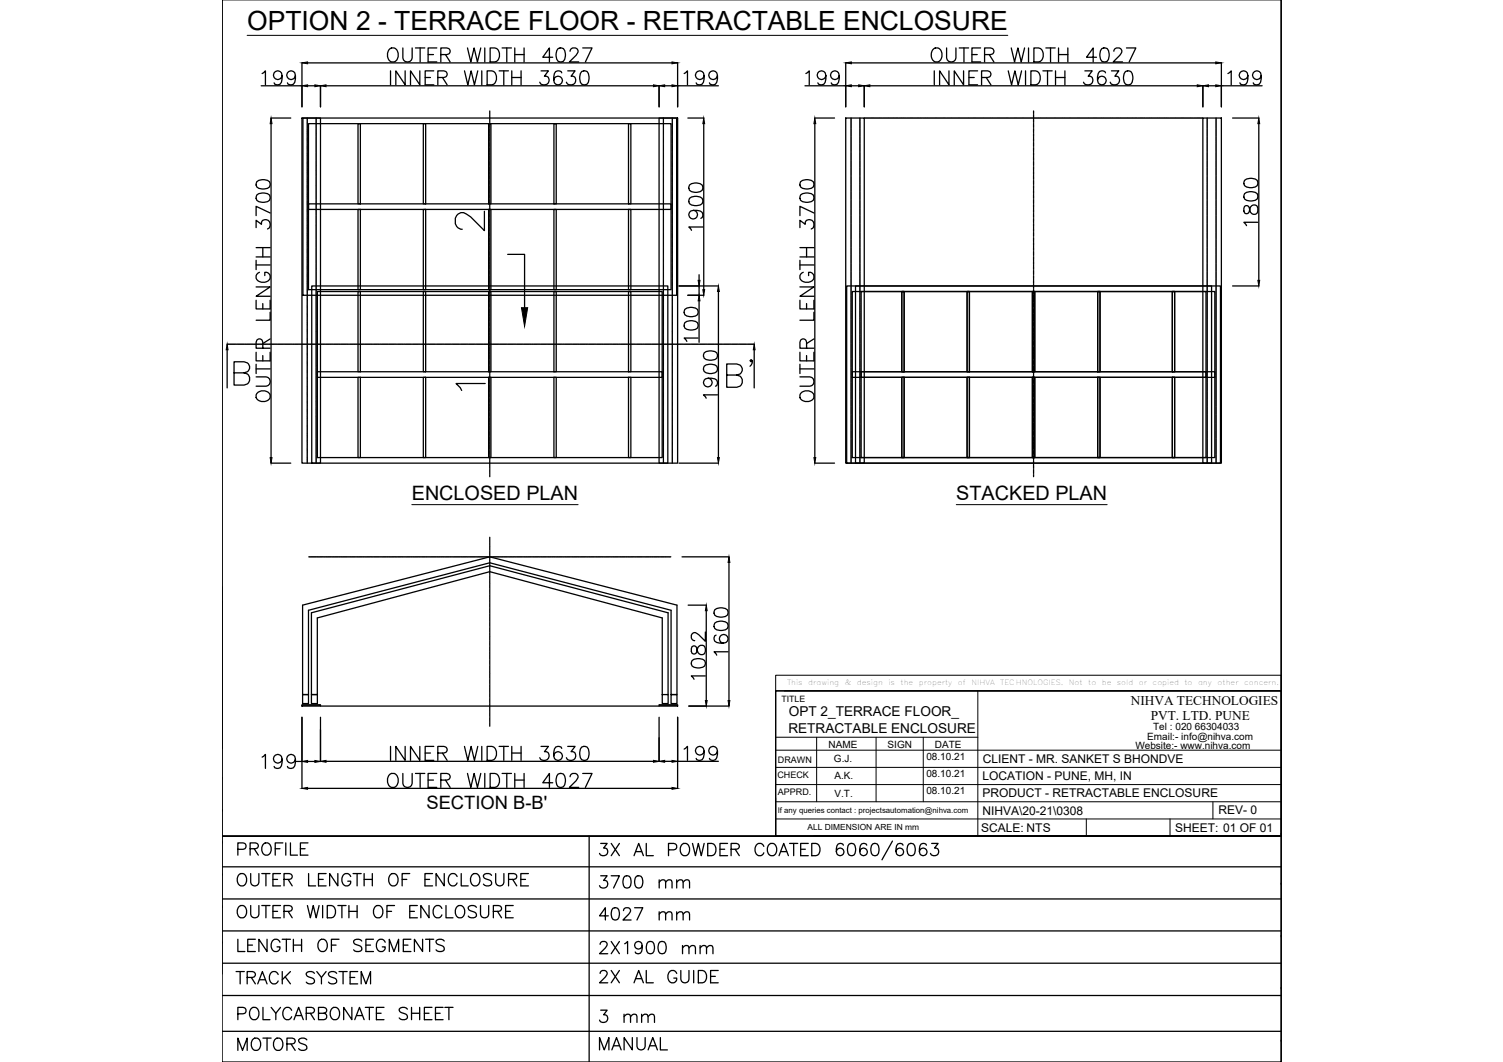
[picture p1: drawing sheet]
<svg xmlns="http://www.w3.org/2000/svg" width="297mm" height="210mm" viewBox="0 0 297 210" stroke-linecap="round" stroke-linejoin="round" font-family="sans-serif">
<defs><g id="words">
<text font-size="8.8" x="149.9" y="77.6" transform="rotate(-90 149.9 77.6)">B'</text>
<text font-size="7.5" x="89.3" y="46.9">2</text>
<g font-size="5.7">
<text x="46.2" y="170.4">PROFILE</text>
<text x="45.9" y="176.4">OUTER LENGTH OF ENCLOSURE</text>
<text x="117.5" y="176.7">3700 mm</text>
<text x="45.9" y="182.7">OUTER WIDTH OF ENCLOSURE</text>
<text x="117.5" y="183.1">4027 mm</text>
<text x="46.2" y="189.4">LENGTH OF SEGMENTS</text>
<text x="117.5" y="189.8">2X1900 mm</text>
<text x="45.9" y="195.8">TRACK SYSTEM</text>
<text x="117.5" y="195.4">2X AL GUIDE</text>
<text x="46.2" y="202.8">POLYCARBONATE SHEET</text>
<text x="117.5" y="203.2">3 mm</text>
<text x="46.2" y="208.8">MOTORS</text>
<text x="117.5" y="208.8">MANUAL</text>
</g>
<text font-size="5.2" x="48.8" y="5.9">OPTION 2 - TERRACE FLOOR - RETRACTABLE ENCLOSURE</text>
<text font-size="4.4" x="89.3" y="78.3">1</text>
<g font-size="3.9">
<text x="81.4" y="98.9">ENCLOSED PLAN</text>
<text x="189" y="98.9">STACKED PLAN</text>
</g>
<text font-size="3.6" x="84.3" y="159.9">SECTION B-B'</text>
<g font-size="2.7">
<text x="155.9" y="141.6">OPT 2_TERRACE FLOOR_</text>
<text x="155.8" y="144.8">RETRACTABLE ENCLOSURE</text>
</g>
<g font-size="2.6">
<text x="223.5" y="139.3">NIHVA TECHNOLOGIES</text>
<text x="227.4" y="142.3">PVT. LTD. PUNE</text>
</g>
<g font-size="2.4">
<text x="194.2" y="154.2">LOCATION - PUNE, MH, IN</text>
<text x="194.2" y="150.8">CLIENT - MR. SANKET S BHONDVE</text>
<text x="194.2" y="161">NIHVA\20-21\0308</text>
<text x="194.2" y="157.6">PRODUCT - RETRACTABLE ENCLOSURE</text>
<text x="240.8" y="161">REV- 0</text>
<text x="193.9" y="164.4">SCALE: NTS</text>
<text x="232.3" y="164.4">SHEET: 01 OF 01</text>
</g>
<g font-size="2">
<text x="163.8" y="147.8">NAME</text>
<text x="175.4" y="147.8">SIGN</text>
<text x="184.8" y="147.8">DATE</text>
<text x="224.4" y="148">Website:- www.nihva.com</text>
<text x="226.7" y="146.2">Email:- info@nihva.com</text>
<text x="227.9" y="144.2">Tel : 020 66304033</text>
<text x="164.8" y="150.7">G.J.</text>
<text x="164.9" y="154.1">A.K.</text>
<text x="183.1" y="153.6">08.10.21</text>
<text x="183.1" y="150.2">08.10.21</text>
<text x="164.9" y="157.5">V.T.</text>
<text x="183.1" y="157">08.10.21</text>
</g>
<g font-size="1.8">
<text x="153.6" y="153.7">CHECK</text>
<text x="153.7" y="150.7">DRAWN</text>
<text x="153.7" y="157.1">APPRD.</text>
</g>
<g font-size="1.7">
<text x="154.4" y="138.7">TITLE</text>
<text x="159.6" y="164.1">ALL DIMENSION ARE IN mm</text>
</g>
<text font-size="1.5" x="153.7" y="160.6">If any queries contact : projectsautomation@nihva.com</text>
<g font-size="1.4">
<text x="155.5" y="135.4">This</text>
<text x="159.7" y="135.4">drawing</text>
<text x="166.9" y="135.4">&amp;</text>
<text x="169.4" y="135.4">design</text>
<text x="175.6" y="135.4">is</text>
<text x="178" y="135.4">the</text>
<text x="181.6" y="135.4">property</text>
<text x="189.3" y="135.4">of</text>
<text x="192" y="135.4">NIHVA</text>
<text x="197.7" y="135.4">TECHNOLOGIES.</text>
<text x="211.3" y="135.4">Not</text>
<text x="215.1" y="135.4">to</text>
<text x="217.7" y="135.4">be</text>
<text x="220.7" y="135.4">sold</text>
<text x="225.1" y="135.4">or</text>
<text x="227.8" y="135.4">copied</text>
<text x="234.1" y="135.4">to</text>
<text x="236.8" y="135.4">any</text>
<text x="240.6" y="135.4">other</text>
<text x="245.9" y="135.4">concern.</text>
</g>
</g></defs>
<!-- layer: 0 -->
<g fill="none" stroke="#000" stroke-width=".25">
<path d="M51.6 17h8.1M51.8 14.5l.7-.5v2.8M55.7 14.9a.86 .86 0 0 1-1.1 .7 .86 .86 0 0 1-.4-1.3 .86 .86 0 0 1 1.4 .1 2.54 2.54 0 0 1-.2 2.2 .82 .82 0 0 1-1.2-.2M58.4 14.9a.86 .86 0 0 1-1.2 .7 .86 .86 0 0 1-.3-1.3 .86 .86 0 0 1 1.4 .1 2.54 2.54 0 0 1-.3 2.2 .82 .82 0 0 1-1.2-.2M59.7 12.4v8.7M60.8 17h1.4M60.8 12.4h72M63.3 16.9v4.2M64.4 17h64.7M76.8 9.9a1.03 1.03 0 0 1 1.2-.4 1.03 1.03 0 0 1 .7 1 1.21 1.21 0 0 1-.3 1.4 1.21 1.21 0 0 1-1.3 .2 1.75 1.75 0 0 1-.3-2.2zM77.2 14v2.8M79.6 9.5v2a.93 .93 0 0 0 .9 .7 .93 .93 0 0 0 1-.7v-2"/>
<path d="M80.1 14v2.8l-1.9-2.8v2.8M82.1 9.5h1.9M83 14v2.8l-1.9-2.8v2.8M83 9.5v2.7M84 15.3h1.1M84.6 10.8h1.1M85.7 14h-1.7v2.8h1.7M86.3 9.5h-1.7v2.7h1.7M86.5 15.3l1.6-.1a.64 .64 0 0 0 0-1.1l-1.6-.1v2.8M87.1 10.8l1.6-.1a.64 .64 0 0 0 0-1.1l-1.6-.1v2.7M87.4 15.3l1 1.5M88 10.8l1 1.4"/>
<path d="M91.8 14l.7 2.8 .6-2.8 .7 2.8 .6-2.8M92.4 9.5l.6 2.7 .7-2.7 .7 2.7 .6-2.7M95.2 14v2.8M95.8 9.5v2.7M96.3 14h.9a1.48 1.48 0 0 1 1 1.4 1.48 1.48 0 0 1-1 1.4h-.9zM96.9 9.5h.9a1.48 1.48 0 0 1 .9 1.4 1.48 1.48 0 0 1-.9 1.3h-.9zM98.6 14h1.9M99.2 9.5h1.9M99.6 14v2.8M100.2 9.5v2.7M101.1 15.3h1.9M101.1 14v2.8"/>
<path d="M101.7 10.8h1.9M101.7 9.5v2.7M103 14v2.8M103.6 9.5v2.7M106.9 14h1.5l-.8 1.1a.89 .89 0 0 1 .9 1 .89 .89 0 0 1-1.2 .7l-.4-.2-.2-.4M109.2 11.3h-1.9l1.3-1.8v2.7M110.3 9.6a.9 .9 0 0 1 1.3 .4 2.24 2.24 0 0 1-.3 2.1 .9 .9 0 0 1-1.3-.4 2.24 2.24 0 0 1 .3-2.1zM111 14.4a.82 .82 0 0 0-1.2-.3 2.16 2.16 0 0 0 0 2.5 .86 .86 0 0 0 1.3-.3 .86 .86 0 0 0-.6-1.2 .86 .86 0 0 0-1.1 .7M112.2 14h1.5l-.8 1.1a.89 .89 0 0 1 .9 1 .89 .89 0 0 1-1.2 .7l-.4-.2-.3-.4M112.7 10.1l.2-.5 .8-.1a.68 .68 0 0 1 .4 1l-1.6 1.7h1.9M115 14.1a.91 .91 0 0 1 1.3 .4 2.32 2.32 0 0 1-.3 2.1 .92 .92 0 0 1-1.3-.4 2.34 2.34 0 0 1 .3-2.1zM115.2 9.5h1.8l-1.3 2.7"/>
<path d="M130.3 16.9v4.2M131.4 17h1.4M133.9 17h8.1M133.9 12.4v8.7M135.2 14.5l.7-.5v2.8M139.2 14.9a.86 .86 0 0 1-1.2 .8 .86 .86 0 0 1-.4-1.4 .86 .86 0 0 1 1.4 .1 2.45 2.45 0 0 1-.2 2.2 .81 .81 0 0 1-1.2-.2M141.8 14.9a.86 .86 0 0 1-1.2 .8 .86 .86 0 0 1-.3-1.4 .86 .86 0 0 1 1.4 .1 2.45 2.45 0 0 1-.3 2.2 .82 .82 0 0 1-1.2-.2M159.1 17h8M159.3 14.5l.6-.5v2.8M163.2 14.9a.86 .86 0 0 1-1.2 .8 .86 .86 0 0 1-.3-1.4 .86 .86 0 0 1 1.4 .1 2.45 2.45 0 0 1-.3 2.2 .82 .82 0 0 1-1.2-.2M165.9 14.9a.86 .86 0 0 1-1.2 .8 .86 .86 0 0 1-.4-1.4 .86 .86 0 0 1 1.4 .1 2.45 2.45 0 0 1-.2 2.2 .82 .82 0 0 1-1.2-.2M167.1 12.4v8.7"/>
<path d="M168.3 17h1.4M168.3 12.4h72M170.8 16.9v4.2M171.9 17h64.7M184.3 9.9a1.02 1.02 0 0 1 1.2-.4 1.02 1.02 0 0 1 .7 1 1.21 1.21 0 0 1-.3 1.3 1.21 1.21 0 0 1-1.3 .3 1.72 1.72 0 0 1-.3-2.2zM184.6 14v2.8M187.1 9.5v2a.93 .93 0 0 0 .9 .7 .93 .93 0 0 0 .9-.7v-2M187.5 14v2.8l-1.8-2.8v2.8M189.6 9.5h1.8M190.4 14v2.8l-1.8-2.8v2.8M190.5 9.5v2.7M191.5 15.3h1"/>
<path d="M192.1 10.8h1M193.2 14h-1.7v2.8h1.7M193.8 9.5h-1.7v2.7h1.7M194 15.3l1.6-.1a.66 .66 0 0 0 0-1.1l-1.6-.1v2.8M194.6 10.8l1.6-.1a.66 .66 0 0 0 0-1.1l-1.6-.1v2.7M194.9 15.3l.9 1.5M195.5 10.8l.9 1.4M199.3 14l.6 2.8 .7-2.8 .6 2.8 .7-2.8M199.9 9.5l.6 2.7 .7-2.7 .6 2.7 .7-2.7M202.7 14v2.8M203.3 9.5v2.7M203.7 14h1a1.48 1.48 0 0 1 .9 1.4 1.48 1.48 0 0 1-.9 1.4h-1z"/>
<path d="M204.3 9.5h.9a1.48 1.48 0 0 1 1 1.4 1.48 1.48 0 0 1-1 1.3h-.9zM206.1 14h1.8M206.7 9.5h1.8M207 14v2.8M207.6 9.5v2.7M208.6 15.3h1.9M208.6 14v2.8M209.2 10.8h1.8M209.2 9.5v2.7M210.5 14v2.8M211 9.5v2.7M214.4 14h1.5l-.8 1.1a.89 .89 0 0 1 .9 1 .89 .89 0 0 1-1.2 .7l-.4-.2-.3-.4"/>
<path d="M216.7 11.3h-2l1.3-1.8v2.7M217.8 9.6a.9 .9 0 0 1 1.3 .4 2.28 2.28 0 0 1-.3 2.1 .91 .91 0 0 1-1.3-.4 2.32 2.32 0 0 1 .3-2.1zM218.5 14.4a.82 .82 0 0 0-1.2-.3 2.16 2.16 0 0 0 0 2.5 .86 .86 0 0 0 1.2-.3 .86 .86 0 0 0-.5-1.2 .86 .86 0 0 0-1.1 .7M219.7 14h1.4l-.8 1.1a.89 .89 0 0 1 1 1 .89 .89 0 0 1-1.2 .7l-.4-.2-.3-.4M220.1 10.1l.3-.5 .8-.1a.68 .68 0 0 1 .4 1l-1.6 1.7h1.8M222.4 14.1a.9 .9 0 0 1 1.3 .4 2.24 2.24 0 0 1-.2 2.1 .9 .9 0 0 1-1.3-.4 2.26 2.26 0 0 1 .2-2.1zM222.6 9.5h1.9l-1.3 2.7M237.7 16.9v4.2M238.8 17h1.5M241.4 17h8M241.4 12.4v8.7M242.7 14.5l.6-.5v2.8"/>
<path d="M246.6 14.9a.86 .86 0 0 1-1.2 .7 .86 .86 0 0 1-.3-1.3 .86 .86 0 0 1 1.4 .1 2.54 2.54 0 0 1-.3 2.2 .82 .82 0 0 1-1.2-.2M249.3 14.9a.86 .86 0 0 1-1.2 .7 .86 .86 0 0 1-.4-1.3 .86 .86 0 0 1 1.4 .1 2.54 2.54 0 0 1-.2 2.2 .82 .82 0 0 1-1.2-.2M50.8 38.5a2.14 2.14 0 0 1 2.5 0 .89 .89 0 0 1-.4 1.4 2.31 2.31 0 0 1-2.1-.3l-.2-.4zM50.8 35.9a2.1 2.1 0 0 1 2.5 0 .88 .88 0 0 1-.4 1.3 2.31 2.31 0 0 1-2.1-.2l-.2-.4zM53.5 23.3h4M53.6 24.4v66M59.7 23.3h3.6v68.2h-3.6zM130.3 23.3h3.6v68.2h-3.6zM135.9 23.3h3.2M136.3 39.2a2.1 2.1 0 0 1 2.5 0 .88 .88 0 0 1-.4 1.3 2.31 2.31 0 0 1-2.1-.2l-.2-.4zM136.3 36.6a2.1 2.1 0 0 1 2.5 0 .88 .88 0 0 1-.4 1.3 2.23 2.23 0 0 1-2.1-.3l-.2-.4zM139.1 24.4v32.8"/>
<path d="M158.2 38.5a2.16 2.16 0 0 1 2.5 0 .91 .91 0 0 1-.4 1.4 2.32 2.32 0 0 1-2.1-.3l-.1-.4zM158.2 35.9a2.12 2.12 0 0 1 2.5 0 .9 .9 0 0 1-.4 1.3 2.32 2.32 0 0 1-2.1-.2l-.1-.4zM161 23.3h3.9M161 24.4v66M167.1 23.3h3.7v68.2h-3.7zM237.7 23.3h3.7v68.2h-3.7zM243.6 23.3h5.2M246 38.3a2.14 2.14 0 0 1 2.5 0 .91 .91 0 0 1-.4 1.3 2.31 2.31 0 0 1-2.1-.3l-.2-.4zM246 35.6a2.1 2.1 0 0 1 2.5 0 .9 .9 0 0 1-.4 1.4 2.23 2.23 0 0 1-2.1-.3l-.2-.4zM248.8 24.4v31M50.6 59.3v1.8h2.8v-1.8M50.6 56.7h2.8l-2.8 1.9h2.8"/>
<path d="M50.6 45v-1.5l1.1 .8a.89 .89 0 0 1 1-.9 .89 .89 0 0 1 .7 1.2l-.1 .4-.4 .3M50.6 51.4v1.9M50.6 52.4h2.8M50.6 50.8h2.8M50.6 48.9h2.8M51.3 53.8a1.01 1.01 0 0 0-.7 1.2 1.01 1.01 0 0 0 1.1 .8 1.21 1.21 0 0 0 1.3-.3 1.21 1.21 0 0 0 .3-1.3l-.6-.4h-.4v.7M51.9 48.9v1.9M53.4 42.1l-2.8-1.3v1.8M100.3 50.3h3.4v10.5M134.2 56.5h7.8M135.9 58.4h3.2M137.1 41.6a.85 .85 0 0 1 .7 1.2 .85 .85 0 0 1-1.4 .3 .85 .85 0 0 1 .1-1.4 2.51 2.51 0 0 1 2.3 .3 .8 .8 0 0 1-.3 1.2"/>
<path d="M138.2 54.3v1.1M138.2 56.5v1.9M138.2 59.5v8.2M138.9 44.9h-2.8l.6 .6M142 57.6v32.8M158.1 59.3v1.8h2.8v-1.8M158.1 56.7h2.8l-2.8 1.9h2.8M158.1 45v-1.5l1 .8a.89 .89 0 0 1 1.1-.9 .89 .89 0 0 1 .7 1.2l-.2 .4-.4 .3M158.1 52.4h2.8M158.1 50.8h2.8M158.1 48.9h2.8M158.1 51.4v1.9"/>
<path d="M158.7 53.8a1.01 1.01 0 0 0-.6 1.2 1.01 1.01 0 0 0 1 .8 1.21 1.21 0 0 0 1.4-.3 1.21 1.21 0 0 0 .2-1.3l-.5-.4h-.4v.7M159.4 48.9v1.9M160.9 42.1l-2.8-1.3v1.8M243.6 56.5h5.2M246 40.8a1.04 1.04 0 0 0 .2 1.4h.3a1.53 1.53 0 0 0 .6-1.3 .76 .76 0 0 1 .9-.4 .76 .76 0 0 1 .6 .7v.5a.79 .79 0 0 1-.9 .7 .79 .79 0 0 1-.7-.8l-.1-.6a.55 .55 0 0 0-.9-.2zM248.6 43.9h-2.8l.6 .7M44.9 69.1v7.6M46.3 73.7h1.9l.7-.2a1.06 1.06 0 0 0 0-1.8l-.7-.2h-1.9v4.6h1.9a1.21 1.21 0 0 0 1.2-1.2 1.21 1.21 0 0 0-1.2-1.2M50.6 74.5h2a.93 .93 0 0 1 .8 .9 .93 .93 0 0 1-.8 .9h-2M50.6 69.6v1.7h2.8v-1.7M50.6 72.9h2.8M50.6 72v1.8"/>
<path d="M50.8 77.8a1.61 1.61 0 0 1 2.6 .2 1.34 1.34 0 0 1-.7 1.3 1.34 1.34 0 0 1-1.4-.1 .96 .96 0 0 1-.5-1.4zM51.9 68.8v-1.2l-.1-.3a.63 .63 0 0 0-1 0l-.2 .3v1.2h2.8M51.9 60v1.1M51.9 70.3v1M53.4 61.7v1.6h-2.8M53.4 67l-1.5 .9M135.3 63.8a2.16 2.16 0 0 1 2.5 0 .91 .91 0 0 1-.4 1.3 2.32 2.32 0 0 1-2.1-.3l-.1-.4zM135.3 61.2a2.12 2.12 0 0 1 2.5 0 .9 .9 0 0 1-.4 1.3 2.32 2.32 0 0 1-2.1-.3l-.1-.4zM138 66.8h-2.8l.5 .7M139.2 72.4a2.14 2.14 0 0 1 2.5 0 .9 .9 0 0 1-.4 1.3 2.23 2.23 0 0 1-2.1-.3l-.2-.4zM139.2 69.7a2.14 2.14 0 0 1 2.5 0 .92 .92 0 0 1-.4 1.4 2.31 2.31 0 0 1-2.1-.3l-.2-.4zM140 74.8a.86 .86 0 0 1 .7 1.1 .86 .86 0 0 1-1.4 .4 .86 .86 0 0 1 .1-1.4 2.54 2.54 0 0 1 2.3 .2 .82 .82 0 0 1-.3 1.2"/>
<path d="M141.8 78h-2.8l.6 .7M158.1 74.5h2a.93 .93 0 0 1 .8 .9 .93 .93 0 0 1-.8 .9h-2M158.1 69.6v1.7h2.8v-1.7M158.1 72.9h2.8M158.1 72v1.8M158.5 77.5a1.62 1.62 0 0 1 2.4 .5 1.33 1.33 0 0 1-.7 1.3 1.33 1.33 0 0 1-1.5-.1 .95 .95 0 0 1-.6-.7 .95 .95 0 0 1 .4-1zM159.4 68.8l-.1-1.5a.64 .64 0 0 0-1.1 0l-.1 1.5h2.8M159.4 60v1.1M159.4 70.3v1M160.9 61.7v1.6h-2.8M160.9 67l-1.5 .9M53.5 91.5h4"/>
<path d="M134.2 91.5h7.8M161 91.5h3.9M43.9 119.1h.1M59.8 119.6l37-9.5 37 9.5v17.7h-1.2v-16.7l-35.8-9.4-35.8 9.4v16.7h-1.2zM134.8 110.1h9.3M136 119.6h3.6M144.1 111.2v27.3M59.7 139.3h3.6v.3h-3.6zM59.8 137.3h1.2v1.8h-1.2zM61.5 137.3h1.2v1.8h-1.2zM130.3 139.3h3.6v.3h-3.6zM130.9 137.3v-15.2l-34.1-9.1-34.1 9.1v15.2h-1.2v-16.2l35.3-9.3 35.2 9.3v16.2"/>
<path d="M130.9 137.3h1.1v1.8h-1.1zM132.6 137.3h1.2v1.8h-1.2zM136.1 139.6h8M136.8 130.6a2.14 2.14 0 0 1 2.5 0 .88 .88 0 0 1-.4 1.3 2.27 2.27 0 0 1-2.1-.3l-.2-.4zM136.8 127.8a1.03 1.03 0 0 0 .2 1.5h.3a1.56 1.56 0 0 0 .7-1.4 .77 .77 0 0 1 .8-.4 .77 .77 0 0 1 .6 .7v.5a.8 .8 0 0 1-.9 .7 .8 .8 0 0 1-.7-.8l-.1-.5a.55 .55 0 0 0-.9-.3zM139.4 133.6h-2.8l.6 .7M139.4 124.9v1.8l-1.3-1.3a.84 .84 0 0 0-1.2-.2l-.3 .4v.5l.3 .4 .4 .1M139.6 120.7v17.8M141.3 123.2a2.14 2.14 0 0 1 2.4 0 .89 .89 0 0 1-.3 1.3 2.31 2.31 0 0 1-2.1-.3l-.2-.4zM141.3 120.5a2.1 2.1 0 0 1 2.4 0 .88 .88 0 0 1-.3 1.3 2.31 2.31 0 0 1-2.1-.2l-.2-.4zM141.5 125.5a.8 .8 0 0 0-.2 1.2 2.1 2.1 0 0 0 2.4 0 .86 .86 0 0 0-.3-1.2 .86 .86 0 0 0-1.2 .6 .86 .86 0 0 0 .8 1M143.9 128.8h-2.8l.5 .7"/>
<path d="M153.3 136.5h99.9v28.8h-99.9zM43.9 147.8h.1M43.9 153.9h.1M51.8 149.6l.7-.5v2.8M55.7 150a.86 .86 0 0 1-1.1 .7 .86 .86 0 0 1-.4-1.3 .86 .86 0 0 1 1.4 .1 2.54 2.54 0 0 1-.2 2.2 .82 .82 0 0 1-1.2-.2M58.4 150a.86 .86 0 0 1-1.2 .8 .86 .86 0 0 1-.3-1.4 .86 .86 0 0 1 1.4 .1 2.54 2.54 0 0 1-.3 2.2 .82 .82 0 0 1-1.2-.2M58.6 150.5h1.1M59.7 141.8v14M60.8 150.5h1.4M60.8 155.8h72M63.3 141.8v8.7M64.4 150.5h64.7"/>
<path d="M76.8 153.3a1.03 1.03 0 0 1 1.2-.4 1.03 1.03 0 0 1 .7 1 1.22 1.22 0 0 1-.3 1.3 1.22 1.22 0 0 1-1.3 .3 1.75 1.75 0 0 1-.3-2.2zM77.2 147.5v2.8M79.6 152.9v1.9a.93 .93 0 0 0 .9 .8 .93 .93 0 0 0 1-.8v-1.9M80.1 147.5v2.8l-1.9-2.8v2.8M82.1 152.9h1.9M83 147.5v2.8l-1.9-2.8v2.8M83 152.9v2.7M84 148.8h1.1M84.6 154.2h1.1M85.7 147.5h-1.7v2.8h1.7M86.3 152.9h-1.7v2.7h1.7M86.5 148.8l1.6-.1a.64 .64 0 0 0 0-1l-1.6-.2v2.8"/>
<path d="M87.1 154.2l1.6-.1a.64 .64 0 0 0 0-1.1l-1.6-.1v2.7M87.4 148.8l1 1.5M88 154.2l1 1.4M91.8 147.5l.7 2.8 .6-2.8 .7 2.8 .6-2.8M92.4 152.9l.6 2.7 .7-2.7 .7 2.7 .6-2.7M95.2 147.5v2.8M95.8 152.9v2.7M96.3 147.5h.9a1.47 1.47 0 0 1 1 1.4 1.47 1.47 0 0 1-1 1.4h-.9zM96.9 152.9h.9a1.47 1.47 0 0 1 .9 1.4 1.47 1.47 0 0 1-.9 1.3h-.9zM98.6 147.5h1.9M99.2 152.9h1.9M99.6 147.5v2.8"/>
<path d="M100.2 152.9v2.7M101.1 147.5v2.8M101.1 148.8h1.9M101.7 152.9v2.7M101.7 154.2h1.9M103 147.5v2.8M103.6 152.9v2.7M106.9 147.5h1.5l-.8 1.1a.89 .89 0 0 1 .9 1 .89 .89 0 0 1-1.2 .7l-.4-.1-.2-.4M109.2 154.7h-1.9l1.3-1.8v2.7M110.3 153a.9 .9 0 0 1 1.3 .4 2.24 2.24 0 0 1-.3 2.1 .9 .9 0 0 1-1.3-.4 2.24 2.24 0 0 1 .3-2.1zM111 147.9a.82 .82 0 0 0-1.2-.2 2.16 2.16 0 0 0 0 2.5 .86 .86 0 0 0 1.3-.4 .86 .86 0 0 0-.6-1.2 .86 .86 0 0 0-1.1 .8M112.2 147.5h1.5l-.8 1.1a.89 .89 0 0 1 .9 1 .89 .89 0 0 1-1.2 .7l-.4-.1-.3-.4"/>
<path d="M112.7 153.5l.2-.5 .8-.1a.67 .67 0 0 1 .4 1l-1.6 1.7h1.9M115 147.7a.91 .91 0 0 1 1.3 .4 2.32 2.32 0 0 1-.3 2.1 .91 .91 0 0 1-1.3-.4 2.32 2.32 0 0 1 .3-2.1zM115.2 152.9h1.8l-1.3 2.7M130.3 141.8v8.7M131.4 150.5h1.4M133.9 141.8v14M133.9 150.5h8.1M135.2 148.1l.7-.6v2.8M139.2 148.4a.86 .86 0 0 1-1.2 .8 .86 .86 0 0 1-.4-1.4 .86 .86 0 0 1 1.4 .1 2.45 2.45 0 0 1-.2 2.3 .81 .81 0 0 1-1.2-.3M141.8 148.4a.86 .86 0 0 1-1.2 .8 .86 .86 0 0 1-.3-1.4 .86 .86 0 0 1 1.4 .1 2.45 2.45 0 0 1-.3 2.3 .82 .82 0 0 1-1.2-.3M43.9 160.2h.1M43.9 166.6h.1"/>
<path d="M43.9 165.3h209.3v44.6h-209.3zM43.9 165.3h209.3M43.9 171.3h209.3M43.9 177.7h209.3M116.4 165.3v44.6M118.7 166.7h1.3l-.7 .9a.78 .78 0 0 1 .8 .9 .78 .78 0 0 1-1 .6l-.4-.1-.2-.3M120.8 166.7l1.6 2.4M122.4 166.7l-1.6 2.4M125.3 169.1l.9-2.4 1 2.4M125.7 168.3h1.1M127.7 166.7v2.4h1.4M132.1 168h1.1a.64 .64 0 0 0 .6-.7 .64 .64 0 0 0-.6-.6h-1.1v2.4"/>
<path d="M134.9 166.8a1.12 1.12 0 0 1 1.3 .4 1.12 1.12 0 0 1 0 1.4 .89 .89 0 0 1-1.1 .5 .89 .89 0 0 1-.7-.9 1.51 1.51 0 0 1 .5-1.4zM136.9 166.7l.5 2.4 .6-2.4 .6 2.4 .6-2.4M139.9 166.7h.8a1.29 1.29 0 0 1 .8 1.2 1.29 1.29 0 0 1-.8 1.2h-.8zM142.3 167.9h.9M143.8 166.7h-1.5v2.4h1.5M144.5 167.9l1.4-.2a.55 .55 0 0 0 0-.9l-1.4-.1v2.4M145.3 167.9l.8 1.2M151 167.3a.89 .89 0 0 0-1.1-.6 .89 .89 0 0 0-.7 .9 1.06 1.06 0 0 0 .2 1.2 1.06 1.06 0 0 0 1.2 .2l.4-.4M151.9 167.1a.89 .89 0 0 1 1-.4 .89 .89 0 0 1 .6 .9 1.06 1.06 0 0 1-.2 1.2 1.06 1.06 0 0 1-1.2 .2 1.52 1.52 0 0 1-.2-1.9zM154 169.1l.9-2.4 .9 2.4M154.3 168.3h1.2M156 166.7h1.7"/>
<path d="M156.9 166.7v2.4M158.2 167.9h1M159.7 166.7h-1.5v2.4h1.5M160.4 166.7h.8a1.3 1.3 0 0 1 .9 1.2 1.3 1.3 0 0 1-.9 1.2h-.8zM166.7 167.1a.71 .71 0 0 0-1.1-.3 1.86 1.86 0 0 0 0 2.2 .75 .75 0 0 0 1.1-.3 .75 .75 0 0 0-.5-1.1 .75 .75 0 0 0-.9 .7M167.8 166.8a.78 .78 0 0 1 1.2 .4 2.02 2.02 0 0 1-.2 1.8 .8 .8 0 0 1-1.2-.3 2.08 2.08 0 0 1 .2-1.9zM171.3 167.1a.71 .71 0 0 0-1-.3 1.86 1.86 0 0 0 0 2.2 .75 .75 0 0 0 1.1-.3 .75 .75 0 0 0-.6-1.1 .75 .75 0 0 0-.9 .7M172.5 166.8a.78 .78 0 0 1 1.1 .4 1.98 1.98 0 0 1-.2 1.8 .79 .79 0 0 1-1.2-.3 1.99 1.99 0 0 1 .3-1.9zM176.4 166.2l-2.1 3.7M178.5 167.1a.71 .71 0 0 0-1.1-.3 1.86 1.86 0 0 0 0 2.2 .75 .75 0 0 0 1.1-.3 .75 .75 0 0 0-.5-1.1 .75 .75 0 0 0-.9 .7M179.6 166.8a.78 .78 0 0 1 1.2 .4 1.98 1.98 0 0 1-.3 1.8 .79 .79 0 0 1-1.1-.3 1.99 1.99 0 0 1 .2-1.9zM183.1 167.1a.69 .69 0 0 0-.7-.4 .69 .69 0 0 0-.6 .5 1.75 1.75 0 0 0 .2 1.8 .75 .75 0 0 0 1.1-.3 .75 .75 0 0 0-.5-1.1 .75 .75 0 0 0-.9 .7"/>
<path d="M184.1 166.7h1.3l-.7 .9a.78 .78 0 0 1 .8 .9 .78 .78 0 0 1-1 .6l-.4-.1-.2-.3M253.2 164.9h.1M253.2 174.8h.1M43.9 192.5v-192.6v165.4h209.3v-165.4v210M43.9 186.4h.1M43.9 190.4h209.3M43.9 184h209.3M43.9 196.8h209.3M253.2 185.1h.1M253.2 195.4h.1M43.9 203.8h209.3M253.2 205.8h.1"/>
</g>
<!-- layer: border -->
<g fill="none" stroke="#000" stroke-width=".25">
<path d="M60.7 23.3v.1M60.7 23.5v.1M60.7 23.7v.1M60.7 23.8v.2M60.7 24v.1M60.7 24.2v.1M60.7 24.4v.1M60.7 24.5v.2M60.7 24.7v.1M60.7 24.9v.1M60.7 25.1v.1M60.7 25.2v.2"/>
<path d="M60.7 25.4v.1M60.7 25.6v.1M60.7 25.8v.1M60.7 25.9v.2M60.7 26.1v.1M60.7 26.3v.1M60.7 26.5v.1M60.7 26.7v.1M60.7 26.8v.1M60.7 27v.1M60.7 27.2v.1M60.7 27.4v.1"/>
<path d="M60.7 27.5v.1M60.7 27.7v.1M60.7 27.9v.1M60.7 28.1v.1M60.7 28.2v.1M60.7 28.4v.1M60.7 28.6v.1M60.7 28.8v.1M60.7 28.9v.2M60.7 29.1v.1M60.7 29.3v.1M60.7 29.5v.1"/>
<path d="M60.7 29.6v.2M60.7 29.8v.1M60.7 30v.1M60.7 30.2v.1M60.7 30.3v.2M60.7 30.5v.1M60.7 30.7v.1M60.7 30.9v.1M60.7 31v.2M60.7 31.2v.1M60.7 31.4v.1M60.7 31.6v.1"/>
<path d="M60.7 31.7v.2M60.7 31.9v.1M60.7 32.1v.1M60.7 32.3v.1M60.7 32.4v.2M60.7 32.6v.1M60.7 32.8v.1M60.7 33v.1M60.7 33.2v.1M60.7 33.3v.1M60.7 33.5v.1M60.7 33.7v.1"/>
<path d="M60.7 33.8v.2M60.7 34v.1M60.7 34.2v.1M60.7 34.4v.1M60.7 34.5v.2M60.7 34.7v.1M60.7 34.9v.1M60.7 35.1v.1M60.7 35.3v.1M60.7 35.4v.1M60.7 35.6v.1M60.7 35.8v.1"/>
<path d="M60.7 36v.1M60.7 36.1v.2M60.7 36.3v.1M60.7 36.5v.1M60.7 36.7v.1M60.7 36.8v.1M60.7 37v.1M60.7 37.2v.1M60.7 37.4v.1M60.7 37.5v.2M60.7 37.7v.1M60.7 37.9v.1"/>
<path d="M60.7 38.1v.1M60.7 38.2v.2M60.7 38.4v.1M60.7 38.6v.1M60.7 38.8v.1M60.7 38.9v.2M60.7 39.1v.1M60.7 39.3v.1M60.7 39.5v.1M60.7 39.6v.2M60.7 39.8v.1M60.7 40v.1"/>
<path d="M62.5 23.3v.1M62.5 23.5v.1M62.5 23.7v.1M62.5 23.8v.2M62.5 24v.1M62.5 24.2v.1M62.5 24.4v.1M62.5 24.5v.2M62.5 24.7v.1M62.5 24.9v.1M62.5 25.1v.1M62.5 25.2v.2"/>
<path d="M62.5 25.4v.1M62.5 25.6v.1M62.5 25.8v.1M62.5 25.9v.2M62.5 26.1v.1M62.5 26.3v.1M62.5 26.5v.1M62.5 26.7v.1M62.5 26.8v.1M62.5 27v.1M62.5 27.2v.1M62.5 27.4v.1"/>
<path d="M62.5 27.5v.1M62.5 27.7v.1M62.5 27.9v.1M62.5 28.1v.1M62.5 28.2v.1M62.5 28.4v.1M62.5 28.6v.1M62.5 28.8v.1M62.5 28.9v.2M62.5 29.1v.1M62.5 29.3v.1M62.5 29.5v.1"/>
<path d="M62.5 29.6v.2M62.5 29.8v.1M62.5 30v.1M62.5 30.2v.1M62.5 30.3v.2M62.5 30.5v.1M62.5 30.7v.1M62.5 30.9v.1M62.5 31v.2M62.5 31.2v.1M62.5 31.4v.1M62.5 31.6v.1"/>
<path d="M62.5 31.7v.2M62.5 31.9v.1M62.5 32.1v.1M62.5 32.3v.1M62.5 32.4v.2M62.5 32.6v.1M62.5 32.8v.1M62.5 33v.1M62.5 33.2v.1M62.5 33.3v.1M62.5 33.5v.1M62.5 33.7v.1"/>
<path d="M62.5 33.8v.2M62.5 34v.1M62.5 34.2v.1M62.5 34.4v.1M62.5 34.5v.2M62.5 34.7v.1M62.5 34.9v.1M62.5 35.1v.1M62.5 35.3v.1M62.5 35.4v.1M62.5 35.6v.1M62.5 35.8v.1"/>
<path d="M62.5 36v.1M62.5 36.1v.2M62.5 36.3v.1M62.5 36.5v.1M62.5 36.7v.1M62.5 36.8v.1M62.5 37v.1M62.5 37.2v.1M62.5 37.4v.1M62.5 37.5v.2M62.5 37.7v.1M62.5 37.9v.1"/>
<path d="M62.5 38.1v.1M62.5 38.2v.2M62.5 38.4v.1M62.5 38.6v.1M62.5 38.8v.1M62.5 38.9v.2M62.5 39.1v.1M62.5 39.3v.1M62.5 39.5v.1M62.5 39.6v.2M62.5 39.8v.1M62.5 40v.1"/>
<path d="M131.1 23.3v.1M131.1 23.5v.1M131.1 23.7v.1M131.1 23.8v.2M131.1 24v.1M131.1 24.2v.1M131.1 24.4v.1M131.1 24.5v.2M131.1 24.7v.1M131.1 24.9v.1M131.1 25.1v.1M131.1 25.2v.2"/>
<path d="M131.1 25.4v.1M131.1 25.6v.1M131.1 25.8v.1M131.1 25.9v.2M131.1 26.1v.1M131.1 26.3v.1M131.1 26.5v.1M131.1 26.7v.1M131.1 26.8v.1M131.1 27v.1M131.1 27.2v.1M131.1 27.4v.1"/>
<path d="M131.1 27.5v.1M131.1 27.7v.1M131.1 27.9v.1M131.1 28.1v.1M131.1 28.2v.1M131.1 28.4v.1M131.1 28.6v.1M131.1 28.8v.1M131.1 28.9v.2M131.1 29.1v.1M131.1 29.3v.1M131.1 29.5v.1"/>
<path d="M131.1 29.6v.2M131.1 29.8v.1M131.1 30v.1M131.1 30.2v.1M131.1 30.3v.2M131.1 30.5v.1M131.1 30.7v.1M131.1 30.9v.1M131.1 31v.2M131.1 31.2v.1M131.1 31.4v.1M131.1 31.6v.1"/>
<path d="M131.1 31.7v.2M131.1 31.9v.1M131.1 32.1v.1M131.1 32.3v.1M131.1 32.4v.2M131.1 32.6v.1M131.1 32.8v.1M131.1 33v.1M131.1 33.2v.1M131.1 33.3v.1M131.1 33.5v.1M131.1 33.7v.1"/>
<path d="M131.1 33.8v.2M131.1 34v.1M131.1 34.2v.1M131.1 34.4v.1M131.1 34.5v.2M131.1 34.7v.1M131.1 34.9v.1M131.1 35.1v.1M131.1 35.3v.1M131.1 35.4v.1M131.1 35.6v.1M131.1 35.8v.1"/>
<path d="M131.1 36v.1M131.1 36.1v.2M131.1 36.3v.1M131.1 36.5v.1M131.1 36.7v.1M131.1 36.8v.1M131.1 37v.1M131.1 37.2v.1M131.1 37.4v.1M131.1 37.5v.2M131.1 37.7v.1M131.1 37.9v.1"/>
<path d="M131.1 38.1v.1M131.1 38.2v.2M131.1 38.4v.1M131.1 38.6v.1M131.1 38.8v.1M131.1 38.9v.2M131.1 39.1v.1M131.1 39.3v.1M131.1 39.5v.1M131.1 39.6v.2M131.1 39.8v.1M131.1 40v.1"/>
<path d="M132.9 23.3v.1M132.9 23.5v.1M132.9 23.7v.1M132.9 23.8v.2M132.9 24v.1M132.9 24.2v.1M132.9 24.4v.1M132.9 24.5v.2M132.9 24.7v.1M132.9 24.9v.1M132.9 25.1v.1M132.9 25.2v.2"/>
<path d="M132.9 25.4v.1M132.9 25.6v.1M132.9 25.8v.1M132.9 25.9v.2M132.9 26.1v.1M132.9 26.3v.1M132.9 26.5v.1M132.9 26.7v.1M132.9 26.8v.1M132.9 27v.1M132.9 27.2v.1M132.9 27.4v.1"/>
<path d="M132.9 27.5v.1M132.9 27.7v.1M132.9 27.9v.1M132.9 28.1v.1M132.9 28.2v.1M132.9 28.4v.1M132.9 28.6v.1M132.9 28.8v.1M132.9 28.9v.2M132.9 29.1v.1M132.9 29.3v.1M132.9 29.5v.1"/>
<path d="M132.9 29.6v.2M132.9 29.8v.1M132.9 30v.1M132.9 30.2v.1M132.9 30.3v.2M132.9 30.5v.1M132.9 30.7v.1M132.9 30.9v.1M132.9 31v.2M132.9 31.2v.1M132.9 31.4v.1M132.9 31.6v.1"/>
<path d="M132.9 31.7v.2M132.9 31.9v.1M132.9 32.1v.1M132.9 32.3v.1M132.9 32.4v.2M132.9 32.6v.1M132.9 32.8v.1M132.9 33v.1M132.9 33.2v.1M132.9 33.3v.1M132.9 33.5v.1M132.9 33.7v.1"/>
<path d="M132.9 33.8v.2M132.9 34v.1M132.9 34.2v.1M132.9 34.4v.1M132.9 34.5v.2M132.9 34.7v.1M132.9 34.9v.1M132.9 35.1v.1M132.9 35.3v.1M132.9 35.4v.1M132.9 35.6v.1M132.9 35.8v.1"/>
<path d="M132.9 36v.1M132.9 36.1v.2M132.9 36.3v.1M132.9 36.5v.1M132.9 36.7v.1M132.9 36.8v.1M132.9 37v.1M132.9 37.2v.1M132.9 37.4v.1M132.9 37.5v.2M132.9 37.7v.1M132.9 37.9v.1"/>
<path d="M132.9 38.1v.1M132.9 38.2v.2M132.9 38.4v.1M132.9 38.6v.1M132.9 38.8v.1M132.9 38.9v.2M132.9 39.1v.1M132.9 39.3v.1M132.9 39.5v.1M132.9 39.6v.2M132.9 39.8v.1M132.9 40v.1"/>
<path d="M168.2 23.3v.1M168.2 23.5v.1M168.2 23.7v.1M168.2 23.8v.2M168.2 24v.1M168.2 24.2v.1M168.2 24.4v.1M168.2 24.5v.2M168.2 24.7v.1M168.2 24.9v.1M168.2 25.1v.1M168.2 25.2v.2"/>
<path d="M168.2 25.4v.1M168.2 25.6v.1M168.2 25.8v.1M168.2 25.9v.2M168.2 26.1v.1M168.2 26.3v.1M168.2 26.5v.1M168.2 26.7v.1M168.2 26.8v.1M168.2 27v.1M168.2 27.2v.1M168.2 27.4v.1"/>
<path d="M168.2 27.5v.1M168.2 27.7v.1M168.2 27.9v.1M168.2 28.1v.1M168.2 28.2v.1M168.2 28.4v.1M168.2 28.6v.1M168.2 28.8v.1M168.2 28.9v.2M168.2 29.1v.1M168.2 29.3v.1M168.2 29.5v.1"/>
<path d="M168.2 29.6v.2M168.2 29.8v.1M168.2 30v.1M168.2 30.2v.1M168.2 30.3v.2M168.2 30.5v.1M168.2 30.7v.1M168.2 30.9v.1M168.2 31v.2M168.2 31.2v.1M168.2 31.4v.1M168.2 31.6v.1"/>
<path d="M168.2 31.7v.2M168.2 31.9v.1M168.2 32.1v.1M168.2 32.3v.1M168.2 32.4v.2M168.2 32.6v.1M168.2 32.8v.1M168.2 33v.1M168.2 33.2v.1M168.2 33.3v.1M168.2 33.5v.1M168.2 33.7v.1"/>
<path d="M168.2 33.8v.2M168.2 34v.1M168.2 34.2v.1M168.2 34.4v.1M168.2 34.5v.2M168.2 34.7v.1M168.2 34.9v.1M168.2 35.1v.1M168.2 35.3v.1M168.2 35.4v.1M168.2 35.6v.1M168.2 35.8v.1"/>
<path d="M168.2 36v.1M168.2 36.1v.2M168.2 36.3v.1M168.2 36.5v.1M168.2 36.7v.1M168.2 36.8v.1M168.2 37v.1M168.2 37.2v.1M168.2 37.4v.1M168.2 37.5v.2M168.2 37.7v.1M168.2 37.9v.1"/>
<path d="M168.2 38.1v.1M168.2 38.2v.2M168.2 38.4v.1M168.2 38.6v.1M168.2 38.8v.1M168.2 38.9v.2M168.2 39.1v.1M168.2 39.3v.1M168.2 39.5v.1M168.2 39.6v.2M168.2 39.8v.1M168.2 40v.1"/>
<path d="M169.9 23.3v.1M169.9 23.5v.1M169.9 23.7v.1M169.9 23.8v.2M169.9 24v.1M169.9 24.2v.1M169.9 24.4v.1M169.9 24.5v.2M169.9 24.7v.1M169.9 24.9v.1M169.9 25.1v.1M169.9 25.2v.2"/>
<path d="M169.9 25.4v.1M169.9 25.6v.1M169.9 25.8v.1M169.9 25.9v.2M169.9 26.1v.1M169.9 26.3v.1M169.9 26.5v.1M169.9 26.7v.1M169.9 26.8v.1M169.9 27v.1M169.9 27.2v.1M169.9 27.4v.1"/>
<path d="M169.9 27.5v.1M169.9 27.7v.1M169.9 27.9v.1M169.9 28.1v.1M169.9 28.2v.1M169.9 28.4v.1M169.9 28.6v.1M169.9 28.8v.1M169.9 28.9v.2M169.9 29.1v.1M169.9 29.3v.1M169.9 29.5v.1"/>
<path d="M169.9 29.6v.2M169.9 29.8v.1M169.9 30v.1M169.9 30.2v.1M169.9 30.3v.2M169.9 30.5v.1M169.9 30.7v.1M169.9 30.9v.1M169.9 31v.2M169.9 31.2v.1M169.9 31.4v.1M169.9 31.6v.1"/>
<path d="M169.9 31.7v.2M169.9 31.9v.1M169.9 32.1v.1M169.9 32.3v.1M169.9 32.4v.2M169.9 32.6v.1M169.9 32.8v.1M169.9 33v.1M169.9 33.2v.1M169.9 33.3v.1M169.9 33.5v.1M169.9 33.7v.1"/>
<path d="M169.9 33.8v.2M169.9 34v.1M169.9 34.2v.1M169.9 34.4v.1M169.9 34.5v.2M169.9 34.7v.1M169.9 34.9v.1M169.9 35.1v.1M169.9 35.3v.1M169.9 35.4v.1M169.9 35.6v.1M169.9 35.8v.1"/>
<path d="M169.9 36v.1M169.9 36.1v.2M169.9 36.3v.1M169.9 36.5v.1M169.9 36.7v.1M169.9 36.8v.1M169.9 37v.1M169.9 37.2v.1M169.9 37.4v.1M169.9 37.5v.2M169.9 37.7v.1M169.9 37.9v.1"/>
<path d="M169.9 38.1v.1M169.9 38.2v.2M169.9 38.4v.1M169.9 38.6v.1M169.9 38.8v.1M169.9 38.9v.2M169.9 39.1v.1M169.9 39.3v.1M169.9 39.5v.1M169.9 39.6v.2M169.9 39.8v.1M169.9 40v.1"/>
<path d="M238.6 23.3v.1M238.6 23.5v.1M238.6 23.7v.1M238.6 23.8v.2M238.6 24v.1M238.6 24.2v.1M238.6 24.4v.1M238.6 24.5v.2M238.6 24.7v.1M238.6 24.9v.1M238.6 25.1v.1M238.6 25.2v.2"/>
<path d="M238.6 25.4v.1M238.6 25.6v.1M238.6 25.8v.1M238.6 25.9v.2M238.6 26.1v.1M238.6 26.3v.1M238.6 26.5v.1M238.6 26.7v.1M238.6 26.8v.1M238.6 27v.1M238.6 27.2v.1M238.6 27.4v.1"/>
<path d="M238.6 27.5v.1M238.6 27.7v.1M238.6 27.9v.1M238.6 28.1v.1M238.6 28.2v.1M238.6 28.4v.1M238.6 28.6v.1M238.6 28.8v.1M238.6 28.9v.2M238.6 29.1v.1M238.6 29.3v.1M238.6 29.5v.1"/>
<path d="M238.6 29.6v.2M238.6 29.8v.1M238.6 30v.1M238.6 30.2v.1M238.6 30.3v.2M238.6 30.5v.1M238.6 30.7v.1M238.6 30.9v.1M238.6 31v.2M238.6 31.2v.1M238.6 31.4v.1M238.6 31.6v.1"/>
<path d="M238.6 31.7v.2M238.6 31.9v.1M238.6 32.1v.1M238.6 32.3v.1M238.6 32.4v.2M238.6 32.6v.1M238.6 32.8v.1M238.6 33v.1M238.6 33.2v.1M238.6 33.3v.1M238.6 33.5v.1M238.6 33.7v.1"/>
<path d="M238.6 33.8v.2M238.6 34v.1M238.6 34.2v.1M238.6 34.4v.1M238.6 34.5v.2M238.6 34.7v.1M238.6 34.9v.1M238.6 35.1v.1M238.6 35.3v.1M238.6 35.4v.1M238.6 35.6v.1M238.6 35.8v.1"/>
<path d="M238.6 36v.1M238.6 36.1v.2M238.6 36.3v.1M238.6 36.5v.1M238.6 36.7v.1M238.6 36.8v.1M238.6 37v.1M238.6 37.2v.1M238.6 37.4v.1M238.6 37.5v.2M238.6 37.7v.1M238.6 37.9v.1"/>
<path d="M238.6 38.1v.1M238.6 38.2v.2M238.6 38.4v.1M238.6 38.6v.1M238.6 38.8v.1M238.6 38.9v.2M238.6 39.1v.1M238.6 39.3v.1M238.6 39.5v.1M238.6 39.6v.2M238.6 39.8v.1M238.6 40v.1"/>
<path d="M240.3 23.3v.1M240.3 23.5v.1M240.3 23.7v.1M240.3 23.8v.2M240.3 24v.1M240.3 24.2v.1M240.3 24.4v.1M240.3 24.5v.2M240.3 24.7v.1M240.3 24.9v.1M240.3 25.1v.1M240.3 25.2v.2"/>
<path d="M240.3 25.4v.1M240.3 25.6v.1M240.3 25.8v.1M240.3 25.9v.2M240.3 26.1v.1M240.3 26.3v.1M240.3 26.5v.1M240.3 26.7v.1M240.3 26.8v.1M240.3 27v.1M240.3 27.2v.1M240.3 27.4v.1"/>
<path d="M240.3 27.5v.1M240.3 27.7v.1M240.3 27.9v.1M240.3 28.1v.1M240.3 28.2v.1M240.3 28.4v.1M240.3 28.6v.1M240.3 28.8v.1M240.3 28.9v.2M240.3 29.1v.1M240.3 29.3v.1M240.3 29.5v.1"/>
<path d="M240.3 29.6v.2M240.3 29.8v.1M240.3 30v.1M240.3 30.2v.1M240.3 30.3v.2M240.3 30.5v.1M240.3 30.7v.1M240.3 30.9v.1M240.3 31v.2M240.3 31.2v.1M240.3 31.4v.1M240.3 31.6v.1"/>
<path d="M240.3 31.7v.2M240.3 31.9v.1M240.3 32.1v.1M240.3 32.3v.1M240.3 32.4v.2M240.3 32.6v.1M240.3 32.8v.1M240.3 33v.1M240.3 33.2v.1M240.3 33.3v.1M240.3 33.5v.1M240.3 33.7v.1"/>
<path d="M240.3 33.8v.2M240.3 34v.1M240.3 34.2v.1M240.3 34.4v.1M240.3 34.5v.2M240.3 34.7v.1M240.3 34.9v.1M240.3 35.1v.1M240.3 35.3v.1M240.3 35.4v.1M240.3 35.6v.1M240.3 35.8v.1"/>
<path d="M240.3 36v.1M240.3 36.1v.2M240.3 36.3v.1M240.3 36.5v.1M240.3 36.7v.1M240.3 36.8v.1M240.3 37v.1M240.3 37.2v.1M240.3 37.4v.1M240.3 37.5v.2M240.3 37.7v.1M240.3 37.9v.1"/>
<path d="M240.3 38.1v.1M240.3 38.2v.2M240.3 38.4v.1M240.3 38.6v.1M240.3 38.8v.1M240.3 38.9v.2M240.3 39.1v.1M240.3 39.3v.1M240.3 39.5v.1M240.3 39.6v.2M240.3 39.8v.1M240.3 40v.1"/>
<path d="M60.7 40.2v.1M60.7 40.3v.2M60.7 40.5v.1M60.7 40.7v.1M60.7 40.9v.1M60.7 41v.2M60.7 41.2v.1M60.7 41.4v.1M60.7 41.6v.1M60.7 41.8v.1M60.7 41.9v.1M60.7 42.1v.1"/>
<path d="M60.7 42.3v.1M60.7 42.5v.1M60.7 42.6v.1M60.7 42.8v.1M60.7 43v.1M60.7 43.2v.1M60.7 43.3v.1M60.7 43.5v.1M60.7 43.7v.1M60.7 43.9v.1M60.7 44v.1M60.7 44.2v.1"/>
<path d="M60.7 44.4v.1M60.7 44.6v.1M60.7 44.7v.2M60.7 44.9v.1M60.7 45.1v.1M60.7 45.3v.1M60.7 45.4v.2M60.7 45.6v.1M60.7 45.8v.1M60.7 46v.1M60.7 46.1v.2M60.7 46.3v.1"/>
<path d="M60.7 46.5v.1M60.7 46.7v.1M60.7 46.8v.2M60.7 47v.1M60.7 47.2v.1M60.7 47.4v.1M60.7 47.5v.2M60.7 47.7v.1M60.7 47.9v.1M60.7 48.1v.1M60.7 48.3v.1M60.7 48.4v.1"/>
<path d="M60.7 48.6v.1M60.7 48.8v.1M60.7 49v.1M60.7 49.1v.1M60.7 49.3v.1M60.7 49.5v.1M60.7 49.6v.2M60.7 49.8v.1M60.7 50v.1M60.7 50.2v.1M60.7 50.4v.1M60.7 50.5v.1"/>
<path d="M60.7 50.7v.1M60.7 50.9v.1M60.7 51.1v.1M60.7 51.2v.2M60.7 51.4v.1M60.7 51.6v.1M60.7 51.8v.1M60.7 51.9v.2M60.7 52.1v.1M60.7 52.3v.1M60.7 52.5v.1M60.7 52.6v.2"/>
<path d="M60.7 52.8v.1M60.7 53v.1M60.7 53.2v.1M60.7 53.3v.2M60.7 53.5v.1M60.7 53.7v.1M60.7 53.9v.1M60.7 54v.2M60.7 54.2v.1M60.7 54.4v.1M60.7 54.6v.1M60.7 54.7v.2"/>
<path d="M60.7 54.9v.1M60.7 55.1v.1M60.7 55.3v.1M60.7 55.4v.2M60.7 55.6v.1M60.7 55.8v.1M60.7 56v.1M60.7 56.1v.2M60.7 56.3v.1M60.7 56.5v.1M60.7 56.7v.1M60.7 56.8v.2"/>
<path d="M60.7 57v.1M60.7 57.2v.1M60.7 57.4v.1M60.7 57.6v.1M60.7 57.7v.1M60.7 57.9v.1M60.7 58.1v.1M60.7 58.3v.1M60.7 58.4v.2M60.7 58.6v.1M60.7 58.8v.1M60.7 59v.1"/>
<path d="M60.7 59.1v.1M60.7 59.3v.1M60.7 59.5v.1M60.7 59.7v.1M60.7 59.8v.2M62.5 40.2v.1M62.5 40.3v.2M62.5 40.5v.1M62.5 40.7v.1M62.5 40.9v.1M62.5 41v.2M62.5 41.2v.1"/>
<path d="M62.5 41.4v.1M62.5 41.6v.1M62.5 41.8v.1M62.5 41.9v.1M62.5 42.1v.1M62.5 42.3v.1M62.5 42.5v.1M62.5 42.6v.1M62.5 42.8v.1M62.5 43v.1M62.5 43.2v.1M62.5 43.3v.1"/>
<path d="M62.5 43.5v.1M62.5 43.7v.1M62.5 43.9v.1M62.5 44v.1M62.5 44.2v.1M62.5 44.4v.1M62.5 44.6v.1M62.5 44.7v.2M62.5 44.9v.1M62.5 45.1v.1M62.5 45.3v.1M62.5 45.4v.2"/>
<path d="M62.5 45.6v.1M62.5 45.8v.1M62.5 46v.1M62.5 46.1v.2M62.5 46.3v.1M62.5 46.5v.1M62.5 46.7v.1M62.5 46.8v.2M62.5 47v.1M62.5 47.2v.1M62.5 47.4v.1M62.5 47.5v.2"/>
<path d="M62.5 47.7v.1M62.5 47.9v.1M62.5 48.1v.1M62.5 48.3v.1M62.5 48.4v.1M62.5 48.6v.1M62.5 48.8v.1M62.5 49v.1M62.5 49.1v.1M62.5 49.3v.1M62.5 49.5v.1M62.5 49.6v.2"/>
<path d="M62.5 49.8v.1M62.5 50v.1M62.5 50.2v.1M62.5 50.4v.1M62.5 50.5v.1M62.5 50.7v.1M62.5 50.9v.1M62.5 51.1v.1M62.5 51.2v.2M62.5 51.4v.1M62.5 51.6v.1M62.5 51.8v.1"/>
<path d="M62.5 51.9v.2M62.5 52.1v.1M62.5 52.3v.1M62.5 52.5v.1M62.5 52.6v.2M62.5 52.8v.1M62.5 53v.1M62.5 53.2v.1M62.5 53.3v.2M62.5 53.5v.1M62.5 53.7v.1M62.5 53.9v.1"/>
<path d="M62.5 54v.2M62.5 54.2v.1M62.5 54.4v.1M62.5 54.6v.1M62.5 54.7v.2M62.5 54.9v.1M62.5 55.1v.1M62.5 55.3v.1M62.5 55.4v.2M62.5 55.6v.1M62.5 55.8v.1M62.5 56v.1"/>
<path d="M62.5 56.1v.2M62.5 56.3v.1M62.5 56.5v.1M62.5 56.7v.1M62.5 56.8v.2M62.5 57v.1M62.5 57.2v.1M62.5 57.4v.1M62.5 57.6v.1M62.5 57.7v.1M62.5 57.9v.1M62.5 58.1v.1"/>
<path d="M62.5 58.3v.1M62.5 58.4v.2M62.5 58.6v.1M62.5 58.8v.1M62.5 59v.1M62.5 59.1v.1M62.5 59.3v.1M62.5 59.5v.1M62.5 59.7v.1M62.5 59.8v.2M131.1 40.2v.1M131.1 40.3v.2"/>
<path d="M131.1 40.5v.1M131.1 40.7v.1M131.1 40.9v.1M131.1 41v.2M131.1 41.2v.1M131.1 41.4v.1M131.1 41.6v.1M131.1 41.8v.1M131.1 41.9v.1M131.1 42.1v.1M131.1 42.3v.1M131.1 42.5v.1"/>
<path d="M131.1 42.6v.1M131.1 42.8v.1M131.1 43v.1M131.1 43.2v.1M131.1 43.3v.1M131.1 43.5v.1M131.1 43.7v.1M131.1 43.9v.1M131.1 44v.1M131.1 44.2v.1M131.1 44.4v.1M131.1 44.6v.1"/>
<path d="M131.1 44.7v.2M131.1 44.9v.1M131.1 45.1v.1M131.1 45.3v.1M131.1 45.4v.2M131.1 45.6v.1M131.1 45.8v.1M131.1 46v.1M131.1 46.1v.2M131.1 46.3v.1M131.1 46.5v.1M131.1 46.7v.1"/>
<path d="M131.1 46.8v.2M131.1 47v.1M131.1 47.2v.1M131.1 47.4v.1M131.1 47.5v.2M131.1 47.7v.1M131.1 47.9v.1M131.1 48.1v.1M131.1 48.3v.1M131.1 48.4v.1M131.1 48.6v.1M131.1 48.8v.1"/>
<path d="M131.1 49v.1M131.1 49.1v.1M131.1 49.3v.1M131.1 49.5v.1M131.1 49.6v.2M131.1 49.8v.1M131.1 50v.1M131.1 50.2v.1M131.1 50.4v.1M131.1 50.5v.1M131.1 50.7v.1M131.1 50.9v.1"/>
<path d="M131.1 51.1v.1M131.1 51.2v.2M131.1 51.4v.1M131.1 51.6v.1M131.1 51.8v.1M131.1 51.9v.2M131.1 52.1v.1M131.1 52.3v.1M131.1 52.5v.1M131.1 52.6v.2M131.1 52.8v.1M131.1 53v.1"/>
<path d="M131.1 53.2v.1M131.1 53.3v.2M131.1 53.5v.1M131.1 53.7v.1M131.1 53.9v.1M131.1 54v.2M131.1 54.2v.1M131.1 54.4v.1M131.1 54.6v.1M131.1 54.7v.2M131.1 54.9v.1M131.1 55.1v.1"/>
<path d="M131.1 55.3v.1M131.1 55.4v.2M131.1 55.6v.1M131.1 55.8v.1M131.1 56v.1M131.1 56.1v.2M131.1 56.3v.1M131.1 56.5v.1M131.1 56.7v.1M131.1 56.8v.2M131.1 57v.1M131.1 57.2v.1"/>
<path d="M131.1 57.4v.1M131.1 57.6v.1M131.1 57.7v.1M131.1 57.9v.1M131.1 58.1v.1M131.1 58.3v.1M131.1 58.4v.2M131.1 58.6v.1M131.1 58.8v.1M131.1 59v.1M131.1 59.1v.1M131.1 59.3v.1"/>
<path d="M131.1 59.5v.1M131.1 59.7v.1M131.1 59.8v.2M132.9 40.2v.1M132.9 40.3v.2M132.9 40.5v.1M132.9 40.7v.1M132.9 40.9v.1M132.9 41v.2M132.9 41.2v.1M132.9 41.4v.1M132.9 41.6v.1"/>
<path d="M132.9 41.8v.1M132.9 41.9v.1M132.9 42.1v.1M132.9 42.3v.1M132.9 42.5v.1M132.9 42.6v.1M132.9 42.8v.1M132.9 43v.1M132.9 43.2v.1M132.9 43.3v.1M132.9 43.5v.1M132.9 43.7v.1"/>
<path d="M132.9 43.9v.1M132.9 44v.1M132.9 44.2v.1M132.9 44.4v.1M132.9 44.6v.1M132.9 44.7v.2M132.9 44.9v.1M132.9 45.1v.1M132.9 45.3v.1M132.9 45.4v.2M132.9 45.6v.1M132.9 45.8v.1"/>
<path d="M132.9 46v.1M132.9 46.1v.2M132.9 46.3v.1M132.9 46.5v.1M132.9 46.7v.1M132.9 46.8v.2M132.9 47v.1M132.9 47.2v.1M132.9 47.4v.1M132.9 47.5v.2M132.9 47.7v.1M132.9 47.9v.1"/>
<path d="M132.9 48.1v.1M132.9 48.3v.1M132.9 48.4v.1M132.9 48.6v.1M132.9 48.8v.1M132.9 49v.1M132.9 49.1v.1M132.9 49.3v.1M132.9 49.5v.1M132.9 49.6v.2M132.9 49.8v.1M132.9 50v.1"/>
<path d="M132.9 50.2v.1M132.9 50.4v.1M132.9 50.5v.1M132.9 50.7v.1M132.9 50.9v.1M132.9 51.1v.1M132.9 51.2v.2M132.9 51.4v.1M132.9 51.6v.1M132.9 51.8v.1M132.9 51.9v.2M132.9 52.1v.1"/>
<path d="M132.9 52.3v.1M132.9 52.5v.1M132.9 52.6v.2M132.9 52.8v.1M132.9 53v.1M132.9 53.2v.1M132.9 53.3v.2M132.9 53.5v.1M132.9 53.7v.1M132.9 53.9v.1M132.9 54v.2M132.9 54.2v.1"/>
<path d="M132.9 54.4v.1M132.9 54.6v.1M132.9 54.7v.2M132.9 54.9v.1M132.9 55.1v.1M132.9 55.3v.1M132.9 55.4v.2M132.9 55.6v.1M132.9 55.8v.1M132.9 56v.1M132.9 56.1v.2M132.9 56.3v.1"/>
<path d="M132.9 56.5v.1M132.9 56.7v.1M132.9 56.8v.2M132.9 57v.1M132.9 57.2v.1M132.9 57.4v.1M132.9 57.6v.1M132.9 57.7v.1M132.9 57.9v.1M132.9 58.1v.1M132.9 58.3v.1M132.9 58.4v.2"/>
<path d="M132.9 58.6v.1M132.9 58.8v.1M132.9 59v.1M132.9 59.1v.1M132.9 59.3v.1M132.9 59.5v.1M132.9 59.7v.1M132.9 59.8v.2M168.2 40.2v.1M168.2 40.3v.2M168.2 40.5v.1M168.2 40.7v.1"/>
<path d="M168.2 40.9v.1M168.2 41v.2M168.2 41.2v.1M168.2 41.4v.1M168.2 41.6v.1M168.2 41.8v.1M168.2 41.9v.1M168.2 42.1v.1M168.2 42.3v.1M168.2 42.5v.1M168.2 42.6v.1M168.2 42.8v.1"/>
<path d="M168.2 43v.1M168.2 43.2v.1M168.2 43.3v.1M168.2 43.5v.1M168.2 43.7v.1M168.2 43.9v.1M168.2 44v.1M168.2 44.2v.1M168.2 44.4v.1M168.2 44.6v.1M168.2 44.7v.2M168.2 44.9v.1"/>
<path d="M168.2 45.1v.1M168.2 45.3v.1M168.2 45.4v.2M168.2 45.6v.1M168.2 45.8v.1M168.2 46v.1M168.2 46.1v.2M168.2 46.3v.1M168.2 46.5v.1M168.2 46.7v.1M168.2 46.8v.2M168.2 47v.1"/>
<path d="M168.2 47.2v.1M168.2 47.4v.1M168.2 47.5v.2M168.2 47.7v.1M168.2 47.9v.1M168.2 48.1v.1M168.2 48.3v.1M168.2 48.4v.1M168.2 48.6v.1M168.2 48.8v.1M168.2 49v.1M168.2 49.1v.1"/>
<path d="M168.2 49.3v.1M168.2 49.5v.1M168.2 49.6v.2M168.2 49.8v.1M168.2 50v.1M168.2 50.2v.1M168.2 50.4v.1M168.2 50.5v.1M168.2 50.7v.1M168.2 50.9v.1M168.2 51.1v.1M168.2 51.2v.2"/>
<path d="M168.2 51.4v.1M168.2 51.6v.1M168.2 51.8v.1M168.2 51.9v.2M168.2 52.1v.1M168.2 52.3v.1M168.2 52.5v.1M168.2 52.6v.2M168.2 52.8v.1M168.2 53v.1M168.2 53.2v.1M168.2 53.3v.2"/>
<path d="M168.2 53.5v.1M168.2 53.7v.1M168.2 53.9v.1M168.2 54v.2M168.2 54.2v.1M168.2 54.4v.1M168.2 54.6v.1M168.2 54.7v.2M168.2 54.9v.1M168.2 55.1v.1M168.2 55.3v.1M168.2 55.4v.2"/>
<path d="M168.2 55.6v.1M168.2 55.8v.1M168.2 56v.1M168.2 56.1v.2M168.2 56.3v.1M168.2 56.5v.1M168.2 56.7v.1M168.2 56.8v.2M168.2 57v.1M168.2 57.2v.1M168.2 57.4v.1M168.2 57.6v.1"/>
<path d="M168.2 57.7v.1M168.2 57.9v.1M168.2 58.1v.1M168.2 58.3v.1M168.2 58.4v.2M168.2 58.6v.1M168.2 58.8v.1M168.2 59v.1M168.2 59.1v.1M168.2 59.3v.1M168.2 59.5v.1M168.2 59.7v.1"/>
<path d="M168.2 59.8v.2M169.9 40.2v.1M169.9 40.3v.2M169.9 40.5v.1M169.9 40.7v.1M169.9 40.9v.1M169.9 41v.2M169.9 41.2v.1M169.9 41.4v.1M169.9 41.6v.1M169.9 41.8v.1M169.9 41.9v.1"/>
<path d="M169.9 42.1v.1M169.9 42.3v.1M169.9 42.5v.1M169.9 42.6v.1M169.9 42.8v.1M169.9 43v.1M169.9 43.2v.1M169.9 43.3v.1M169.9 43.5v.1M169.9 43.7v.1M169.9 43.9v.1M169.9 44v.1"/>
<path d="M169.9 44.2v.1M169.9 44.4v.1M169.9 44.6v.1M169.9 44.7v.2M169.9 44.9v.1M169.9 45.1v.1M169.9 45.3v.1M169.9 45.4v.2M169.9 45.6v.1M169.9 45.8v.1M169.9 46v.1M169.9 46.1v.2"/>
<path d="M169.9 46.3v.1M169.9 46.5v.1M169.9 46.7v.1M169.9 46.8v.2M169.9 47v.1M169.9 47.2v.1M169.9 47.4v.1M169.9 47.5v.2M169.9 47.7v.1M169.9 47.9v.1M169.9 48.1v.1M169.9 48.3v.1"/>
<path d="M169.9 48.4v.1M169.9 48.6v.1M169.9 48.8v.1M169.9 49v.1M169.9 49.1v.1M169.9 49.3v.1M169.9 49.5v.1M169.9 49.6v.2M169.9 49.8v.1M169.9 50v.1M169.9 50.2v.1M169.9 50.4v.1"/>
<path d="M169.9 50.5v.1M169.9 50.7v.1M169.9 50.9v.1M169.9 51.1v.1M169.9 51.2v.2M169.9 51.4v.1M169.9 51.6v.1M169.9 51.8v.1M169.9 51.9v.2M169.9 52.1v.1M169.9 52.3v.1M169.9 52.5v.1"/>
<path d="M169.9 52.6v.2M169.9 52.8v.1M169.9 53v.1M169.9 53.2v.1M169.9 53.3v.2M169.9 53.5v.1M169.9 53.7v.1M169.9 53.9v.1M169.9 54v.2M169.9 54.2v.1M169.9 54.4v.1M169.9 54.6v.1"/>
<path d="M169.9 54.7v.2M169.9 54.9v.1M169.9 55.1v.1M169.9 55.3v.1M169.9 55.4v.2M169.9 55.6v.1M169.9 55.8v.1M169.9 56v.1M169.9 56.1v.2M169.9 56.3v.1M169.9 56.5v.1M169.9 56.7v.1"/>
<path d="M169.9 56.8v.2M169.9 57v.1M169.9 57.2v.1M169.9 57.4v.1M169.9 57.6v.1M169.9 57.7v.1M169.9 57.9v.1M169.9 58.1v.1M169.9 58.3v.1M169.9 58.4v.2M169.9 58.6v.1M169.9 58.8v.1"/>
<path d="M169.9 59v.1M169.9 59.1v.1M169.9 59.3v.1M169.9 59.5v.1M169.9 59.7v.1M169.9 59.8v.2M238.6 40.2v.1M238.6 40.3v.2M238.6 40.5v.1M238.6 40.7v.1M238.6 40.9v.1M238.6 41v.2"/>
<path d="M238.6 41.2v.1M238.6 41.4v.1M238.6 41.6v.1M238.6 41.8v.1M238.6 41.9v.1M238.6 42.1v.1M238.6 42.3v.1M238.6 42.5v.1M238.6 42.6v.1M238.6 42.8v.1M238.6 43v.1M238.6 43.2v.1"/>
<path d="M238.6 43.3v.1M238.6 43.5v.1M238.6 43.7v.1M238.6 43.9v.1M238.6 44v.1M238.6 44.2v.1M238.6 44.4v.1M238.6 44.6v.1M238.6 44.7v.2M238.6 44.9v.1M238.6 45.1v.1M238.6 45.3v.1"/>
<path d="M238.6 45.4v.2M238.6 45.6v.1M238.6 45.8v.1M238.6 46v.1M238.6 46.1v.2M238.6 46.3v.1M238.6 46.5v.1M238.6 46.7v.1M238.6 46.8v.2M238.6 47v.1M238.6 47.2v.1M238.6 47.4v.1"/>
<path d="M238.6 47.5v.2M238.6 47.7v.1M238.6 47.9v.1M238.6 48.1v.1M238.6 48.3v.1M238.6 48.4v.1M238.6 48.6v.1M238.6 48.8v.1M238.6 49v.1M238.6 49.1v.1M238.6 49.3v.1M238.6 49.5v.1"/>
<path d="M238.6 49.6v.2M238.6 49.8v.1M238.6 50v.1M238.6 50.2v.1M238.6 50.4v.1M238.6 50.5v.1M238.6 50.7v.1M238.6 50.9v.1M238.6 51.1v.1M238.6 51.2v.2M238.6 51.4v.1M238.6 51.6v.1"/>
<path d="M238.6 51.8v.1M238.6 51.9v.2M238.6 52.1v.1M238.6 52.3v.1M238.6 52.5v.1M238.6 52.6v.2M238.6 52.8v.1M238.6 53v.1M238.6 53.2v.1M238.6 53.3v.2M238.6 53.5v.1M238.6 53.7v.1"/>
<path d="M238.6 53.9v.1M238.6 54v.2M238.6 54.2v.1M238.6 54.4v.1M238.6 54.6v.1M238.6 54.7v.2M238.6 54.9v.1M238.6 55.1v.1M238.6 55.3v.1M238.6 55.4v.2M238.6 55.6v.1M238.6 55.8v.1"/>
<path d="M238.6 56v.1M238.6 56.1v.2M238.6 56.3v.1M238.6 56.5v.1M238.6 56.7v.1M238.6 56.8v.2M238.6 57v.1M238.6 57.2v.1M238.6 57.4v.1M238.6 57.6v.1M238.6 57.7v.1M238.6 57.9v.1"/>
<path d="M238.6 58.1v.1M238.6 58.3v.1M238.6 58.4v.2M238.6 58.6v.1M238.6 58.8v.1M238.6 59v.1M238.6 59.1v.1M238.6 59.3v.1M238.6 59.5v.1M238.6 59.7v.1M238.6 59.8v.2M240.3 40.2v.1"/>
<path d="M240.3 40.3v.2M240.3 40.5v.1M240.3 40.7v.1M240.3 40.9v.1M240.3 41v.2M240.3 41.2v.1M240.3 41.4v.1M240.3 41.6v.1M240.3 41.8v.1M240.3 41.9v.1M240.3 42.1v.1M240.3 42.3v.1"/>
<path d="M240.3 42.5v.1M240.3 42.6v.1M240.3 42.8v.1M240.3 43v.1M240.3 43.2v.1M240.3 43.3v.1M240.3 43.5v.1M240.3 43.7v.1M240.3 43.9v.1M240.3 44v.1M240.3 44.2v.1M240.3 44.4v.1"/>
<path d="M240.3 44.6v.1M240.3 44.7v.2M240.3 44.9v.1M240.3 45.1v.1M240.3 45.3v.1M240.3 45.4v.2M240.3 45.6v.1M240.3 45.8v.1M240.3 46v.1M240.3 46.1v.2M240.3 46.3v.1M240.3 46.5v.1"/>
<path d="M240.3 46.7v.1M240.3 46.8v.2M240.3 47v.1M240.3 47.2v.1M240.3 47.4v.1M240.3 47.5v.2M240.3 47.7v.1M240.3 47.9v.1M240.3 48.1v.1M240.3 48.3v.1M240.3 48.4v.1M240.3 48.6v.1"/>
<path d="M240.3 48.8v.1M240.3 49v.1M240.3 49.1v.1M240.3 49.3v.1M240.3 49.5v.1M240.3 49.6v.2M240.3 49.8v.1M240.3 50v.1M240.3 50.2v.1M240.3 50.4v.1M240.3 50.5v.1M240.3 50.7v.1"/>
<path d="M240.3 50.9v.1M240.3 51.1v.1M240.3 51.2v.2M240.3 51.4v.1M240.3 51.6v.1M240.3 51.8v.1M240.3 51.9v.2M240.3 52.1v.1M240.3 52.3v.1M240.3 52.5v.1M240.3 52.6v.2M240.3 52.8v.1"/>
<path d="M240.3 53v.1M240.3 53.2v.1M240.3 53.3v.2M240.3 53.5v.1M240.3 53.7v.1M240.3 53.9v.1M240.3 54v.2M240.3 54.2v.1M240.3 54.4v.1M240.3 54.6v.1M240.3 54.7v.2M240.3 54.9v.1"/>
<path d="M240.3 55.1v.1M240.3 55.3v.1M240.3 55.4v.2M240.3 55.6v.1M240.3 55.8v.1M240.3 56v.1M240.3 56.1v.2M240.3 56.3v.1M240.3 56.5v.1M240.3 56.7v.1M240.3 56.8v.2M240.3 57v.1"/>
<path d="M240.3 57.2v.1M240.3 57.4v.1M240.3 57.6v.1M240.3 57.7v.1M240.3 57.9v.1M240.3 58.1v.1M240.3 58.3v.1M240.3 58.4v.2M240.3 58.6v.1M240.3 58.8v.1M240.3 59v.1M240.3 59.1v.1"/>
<path d="M240.3 59.3v.1M240.3 59.5v.1M240.3 59.7v.1M240.3 59.8v.2M60.7 60v.1M60.7 60.2v.1M60.7 60.4v.1M60.7 60.5v.2M60.7 60.7v.1M60.7 60.9v.1M60.7 61.1v.1M60.7 61.2v.2"/>
<path d="M60.7 61.4v.1M60.7 61.6v.1M60.7 61.8v.1M60.7 61.9v.2M60.7 62.1v.1M60.7 62.3v.1M60.7 62.5v.1M60.7 62.6v.2M60.7 62.8v.1M60.7 63v.1M60.7 63.2v.1M60.7 63.3v.2"/>
<path d="M60.7 63.5v.1M60.7 63.7v.1M60.7 63.9v.1M60.7 64.1v.1M60.7 64.2v.1M60.7 64.4v.1M60.7 64.6v.1M60.7 64.8v.1M60.7 64.9v.1M60.7 65.1v.1M60.7 65.3v.1M60.7 65.5v.1"/>
<path d="M60.7 65.6v.1M60.7 65.8v.1M60.7 66v.1M60.7 66.2v.1M60.7 66.3v.1M60.7 66.5v.1M60.7 66.7v.1M60.7 66.9v.1M60.7 67v.2M60.7 67.2v.1M60.7 67.4v.1M60.7 67.6v.1"/>
<path d="M60.7 67.7v.2M60.7 67.9v.1M60.7 68.1v.1M60.7 68.3v.1M60.7 68.4v.2M60.7 68.6v.1M60.7 68.8v.1M60.7 69v.1M60.7 69.1v.2M60.7 69.3v.1M60.7 69.5v.1M60.7 69.7v.1"/>
<path d="M60.7 69.8v.2M60.7 70v.1M60.7 70.2v.1M60.7 70.4v.1M60.7 70.6v.1M60.7 70.7v.1M60.7 70.9v.1M60.7 71.1v.1M60.7 71.3v.1M60.7 71.4v.1M60.7 71.6v.1M60.7 71.8v.1"/>
<path d="M60.7 71.9v.2M60.7 72.1v.1M60.7 72.3v.1M60.7 72.5v.1M60.7 72.7v.1M60.7 72.8v.1M60.7 73v.1M60.7 73.2v.1M60.7 73.4v.1M60.7 73.5v.2M60.7 73.7v.1M60.7 73.9v.1"/>
<path d="M60.7 74.1v.1M60.7 74.2v.2M60.7 74.4v.1M60.7 74.6v.1M60.7 74.8v.1M60.7 74.9v.1M60.7 75.1v.1M60.7 75.3v.1M60.7 75.5v.1M60.7 75.6v.2M60.7 75.8v.1M60.7 76v.1"/>
<path d="M60.7 76.2v.1M60.7 76.3v.2M60.7 76.5v.1M60.7 76.7v.1M60.7 76.9v.1M60.7 77v.2M60.7 77.2v.1M60.7 77.4v.1M60.7 77.6v.1M60.7 77.7v.2M60.7 77.9v.1M60.7 78.1v.1"/>
<path d="M60.7 78.3v.1M60.7 78.4v.2M60.7 78.6v.1M60.7 78.8v.1M60.7 79v.1M60.7 79.2v.1M60.7 79.3v.1M60.7 79.5v.1M60.7 79.7v.1M60.7 79.9v.1M62.5 60v.1M62.5 60.2v.1"/>
<path d="M62.5 60.4v.1M62.5 60.5v.2M62.5 60.7v.1M62.5 60.9v.1M62.5 61.1v.1M62.5 61.2v.2M62.5 61.4v.1M62.5 61.6v.1M62.5 61.8v.1M62.5 61.9v.2M62.5 62.1v.1M62.5 62.3v.1"/>
<path d="M62.5 62.5v.1M62.5 62.6v.2M62.5 62.8v.1M62.5 63v.1M62.5 63.2v.1M62.5 63.3v.2M62.5 63.5v.1M62.5 63.7v.1M62.5 63.9v.1M62.5 64.1v.1M62.5 64.2v.1M62.5 64.4v.1"/>
<path d="M62.5 64.6v.1M62.5 64.8v.1M62.5 64.9v.1M62.5 65.1v.1M62.5 65.3v.1M62.5 65.5v.1M62.5 65.6v.1M62.5 65.8v.1M62.5 66v.1M62.5 66.2v.1M62.5 66.3v.1M62.5 66.5v.1"/>
<path d="M62.5 66.7v.1M62.5 66.9v.1M62.5 67v.2M62.5 67.2v.1M62.5 67.4v.1M62.5 67.6v.1M62.5 67.7v.2M62.5 67.9v.1M62.5 68.1v.1M62.5 68.3v.1M62.5 68.4v.2M62.5 68.6v.1"/>
<path d="M62.5 68.8v.1M62.5 69v.1M62.5 69.1v.2M62.5 69.3v.1M62.5 69.5v.1M62.5 69.7v.1M62.5 69.8v.2M62.5 70v.1M62.5 70.2v.1M62.5 70.4v.1M62.5 70.6v.1M62.5 70.7v.1"/>
<path d="M62.5 70.9v.1M62.5 71.1v.1M62.5 71.3v.1M62.5 71.4v.1M62.5 71.6v.1M62.5 71.8v.1M62.5 71.9v.2M62.5 72.1v.1M62.5 72.3v.1M62.5 72.5v.1M62.5 72.7v.1M62.5 72.8v.1"/>
<path d="M62.5 73v.1M62.5 73.2v.1M62.5 73.4v.1M62.5 73.5v.2M62.5 73.7v.1M62.5 73.9v.1M62.5 74.1v.1M62.5 74.2v.2M62.5 74.4v.1M62.5 74.6v.1M62.5 74.8v.1M62.5 74.9v.1"/>
<path d="M62.5 75.1v.1M62.5 75.3v.1M62.5 75.5v.1M62.5 75.6v.2M62.5 75.8v.1M62.5 76v.1M62.5 76.2v.1M62.5 76.3v.2M62.5 76.5v.1M62.5 76.7v.1M62.5 76.9v.1M62.5 77v.2"/>
<path d="M62.5 77.2v.1M62.5 77.4v.1M62.5 77.6v.1M62.5 77.7v.2M62.5 77.9v.1M62.5 78.1v.1M62.5 78.3v.1M62.5 78.4v.2M62.5 78.6v.1M62.5 78.8v.1M62.5 79v.1M62.5 79.2v.1"/>
<path d="M62.5 79.3v.1M62.5 79.5v.1M62.5 79.7v.1M62.5 79.9v.1M131.1 60v.1M131.1 60.2v.1M131.1 60.4v.1M131.1 60.5v.2M131.1 60.7v.1M131.1 60.9v.1M131.1 61.1v.1M131.1 61.2v.2"/>
<path d="M131.1 61.4v.1M131.1 61.6v.1M131.1 61.8v.1M131.1 61.9v.2M131.1 62.1v.1M131.1 62.3v.1M131.1 62.5v.1M131.1 62.6v.2M131.1 62.8v.1M131.1 63v.1M131.1 63.2v.1M131.1 63.3v.2"/>
<path d="M131.1 63.5v.1M131.1 63.7v.1M131.1 63.9v.1M131.1 64.1v.1M131.1 64.2v.1M131.1 64.4v.1M131.1 64.6v.1M131.1 64.8v.1M131.1 64.9v.1M131.1 65.1v.1M131.1 65.3v.1M131.1 65.5v.1"/>
<path d="M131.1 65.6v.1M131.1 65.8v.1M131.1 66v.1M131.1 66.2v.1M131.1 66.3v.1M131.1 66.5v.1M131.1 66.7v.1M131.1 66.9v.1M131.1 67v.2M131.1 67.2v.1M131.1 67.4v.1M131.1 67.6v.1"/>
<path d="M131.1 67.7v.2M131.1 67.9v.1M131.1 68.1v.1M131.1 68.3v.1M131.1 68.4v.2M131.1 68.6v.1M131.1 68.8v.1M131.1 69v.1M131.1 69.1v.2M131.1 69.3v.1M131.1 69.5v.1M131.1 69.7v.1"/>
<path d="M131.1 69.8v.2M131.1 70v.1M131.1 70.2v.1M131.1 70.4v.1M131.1 70.6v.1M131.1 70.7v.1M131.1 70.9v.1M131.1 71.1v.1M131.1 71.3v.1M131.1 71.4v.1M131.1 71.6v.1M131.1 71.8v.1"/>
<path d="M131.1 71.9v.2M131.1 72.1v.1M131.1 72.3v.1M131.1 72.5v.1M131.1 72.7v.1M131.1 72.8v.1M131.1 73v.1M131.1 73.2v.1M131.1 73.4v.1M131.1 73.5v.2M131.1 73.7v.1M131.1 73.9v.1"/>
<path d="M131.1 74.1v.1M131.1 74.2v.2M131.1 74.4v.1M131.1 74.6v.1M131.1 74.8v.1M131.1 74.9v.1M131.1 75.1v.1M131.1 75.3v.1M131.1 75.5v.1M131.1 75.6v.2M131.1 75.8v.1M131.1 76v.1"/>
<path d="M131.1 76.2v.1M131.1 76.3v.2M131.1 76.5v.1M131.1 76.7v.1M131.1 76.9v.1M131.1 77v.2M131.1 77.2v.1M131.1 77.4v.1M131.1 77.6v.1M131.1 77.7v.2M131.1 77.9v.1M131.1 78.1v.1"/>
<path d="M131.1 78.3v.1M131.1 78.4v.2M131.1 78.6v.1M131.1 78.8v.1M131.1 79v.1M131.1 79.2v.1M131.1 79.3v.1M131.1 79.5v.1M131.1 79.7v.1M131.1 79.9v.1M132.9 60v.1M132.9 60.2v.1"/>
<path d="M132.9 60.4v.1M132.9 60.5v.2M132.9 60.7v.1M132.9 60.9v.1M132.9 61.1v.1M132.9 61.2v.2M132.9 61.4v.1M132.9 61.6v.1M132.9 61.8v.1M132.9 61.9v.2M132.9 62.1v.1M132.9 62.3v.1"/>
<path d="M132.9 62.5v.1M132.9 62.6v.2M132.9 62.8v.1M132.9 63v.1M132.9 63.2v.1M132.9 63.3v.2M132.9 63.5v.1M132.9 63.7v.1M132.9 63.9v.1M132.9 64.1v.1M132.9 64.2v.1M132.9 64.4v.1"/>
<path d="M132.9 64.6v.1M132.9 64.8v.1M132.9 64.9v.1M132.9 65.1v.1M132.9 65.3v.1M132.9 65.5v.1M132.9 65.6v.1M132.9 65.8v.1M132.9 66v.1M132.9 66.2v.1M132.9 66.3v.1M132.9 66.5v.1"/>
<path d="M132.9 66.7v.1M132.9 66.9v.1M132.9 67v.2M132.9 67.2v.1M132.9 67.4v.1M132.9 67.6v.1M132.9 67.7v.2M132.9 67.9v.1M132.9 68.1v.1M132.9 68.3v.1M132.9 68.4v.2M132.9 68.6v.1"/>
<path d="M132.9 68.8v.1M132.9 69v.1M132.9 69.1v.2M132.9 69.3v.1M132.9 69.5v.1M132.9 69.7v.1M132.9 69.8v.2M132.9 70v.1M132.9 70.2v.1M132.9 70.4v.1M132.9 70.6v.1M132.9 70.7v.1"/>
<path d="M132.9 70.9v.1M132.9 71.1v.1M132.9 71.3v.1M132.9 71.4v.1M132.9 71.6v.1M132.9 71.8v.1M132.9 71.9v.2M132.9 72.1v.1M132.9 72.3v.1M132.9 72.5v.1M132.9 72.7v.1M132.9 72.8v.1"/>
<path d="M132.9 73v.1M132.9 73.2v.1M132.9 73.4v.1M132.9 73.5v.2M132.9 73.7v.1M132.9 73.9v.1M132.9 74.1v.1M132.9 74.2v.2M132.9 74.4v.1M132.9 74.6v.1M132.9 74.8v.1M132.9 74.9v.1"/>
<path d="M132.9 75.1v.1M132.9 75.3v.1M132.9 75.5v.1M132.9 75.6v.2M132.9 75.8v.1M132.9 76v.1M132.9 76.2v.1M132.9 76.3v.2M132.9 76.5v.1M132.9 76.7v.1M132.9 76.9v.1M132.9 77v.2"/>
<path d="M132.9 77.2v.1M132.9 77.4v.1M132.9 77.6v.1M132.9 77.7v.2M132.9 77.9v.1M132.9 78.1v.1M132.9 78.3v.1M132.9 78.4v.2M132.9 78.6v.1M132.9 78.8v.1M132.9 79v.1M132.9 79.2v.1"/>
<path d="M132.9 79.3v.1M132.9 79.5v.1M132.9 79.7v.1M132.9 79.9v.1M168.2 60v.1M168.2 60.2v.1M168.2 60.4v.1M168.2 60.5v.2M168.2 60.7v.1M168.2 60.9v.1M168.2 61.1v.1M168.2 61.2v.2"/>
<path d="M168.2 61.4v.1M168.2 61.6v.1M168.2 61.8v.1M168.2 61.9v.2M168.2 62.1v.1M168.2 62.3v.1M168.2 62.5v.1M168.2 62.6v.2M168.2 62.8v.1M168.2 63v.1M168.2 63.2v.1M168.2 63.3v.2"/>
<path d="M168.2 63.5v.1M168.2 63.7v.1M168.2 63.9v.1M168.2 64.1v.1M168.2 64.2v.1M168.2 64.4v.1M168.2 64.6v.1M168.2 64.8v.1M168.2 64.9v.1M168.2 65.1v.1M168.2 65.3v.1M168.2 65.5v.1"/>
<path d="M168.2 65.6v.1M168.2 65.8v.1M168.2 66v.1M168.2 66.2v.1M168.2 66.3v.1M168.2 66.5v.1M168.2 66.7v.1M168.2 66.9v.1M168.2 67v.2M168.2 67.2v.1M168.2 67.4v.1M168.2 67.6v.1"/>
<path d="M168.2 67.7v.2M168.2 67.9v.1M168.2 68.1v.1M168.2 68.3v.1M168.2 68.4v.2M168.2 68.6v.1M168.2 68.8v.1M168.2 69v.1M168.2 69.1v.2M168.2 69.3v.1M168.2 69.5v.1M168.2 69.7v.1"/>
<path d="M168.2 69.8v.2M168.2 70v.1M168.2 70.2v.1M168.2 70.4v.1M168.2 70.6v.1M168.2 70.7v.1M168.2 70.9v.1M168.2 71.1v.1M168.2 71.3v.1M168.2 71.4v.1M168.2 71.6v.1M168.2 71.8v.1"/>
<path d="M168.2 71.9v.2M168.2 72.1v.1M168.2 72.3v.1M168.2 72.5v.1M168.2 72.7v.1M168.2 72.8v.1M168.2 73v.1M168.2 73.2v.1M168.2 73.4v.1M168.2 73.5v.2M168.2 73.7v.1M168.2 73.9v.1"/>
<path d="M168.2 74.1v.1M168.2 74.2v.2M168.2 74.4v.1M168.2 74.6v.1M168.2 74.8v.1M168.2 74.9v.1M168.2 75.1v.1M168.2 75.3v.1M168.2 75.5v.1M168.2 75.6v.2M168.2 75.8v.1M168.2 76v.1"/>
<path d="M168.2 76.2v.1M168.2 76.3v.2M168.2 76.5v.1M168.2 76.7v.1M168.2 76.9v.1M168.2 77v.2M168.2 77.2v.1M168.2 77.4v.1M168.2 77.6v.1M168.2 77.7v.2M168.2 77.9v.1M168.2 78.1v.1"/>
<path d="M168.2 78.3v.1M168.2 78.4v.2M168.2 78.6v.1M168.2 78.8v.1M168.2 79v.1M168.2 79.2v.1M168.2 79.3v.1M168.2 79.5v.1M168.2 79.7v.1M168.2 79.9v.1M169.9 60v.1M169.9 60.2v.1"/>
<path d="M169.9 60.4v.1M169.9 60.5v.2M169.9 60.7v.1M169.9 60.9v.1M169.9 61.1v.1M169.9 61.2v.2M169.9 61.4v.1M169.9 61.6v.1M169.9 61.8v.1M169.9 61.9v.2M169.9 62.1v.1M169.9 62.3v.1"/>
<path d="M169.9 62.5v.1M169.9 62.6v.2M169.9 62.8v.1M169.9 63v.1M169.9 63.2v.1M169.9 63.3v.2M169.9 63.5v.1M169.9 63.7v.1M169.9 63.9v.1M169.9 64.1v.1M169.9 64.2v.1M169.9 64.4v.1"/>
<path d="M169.9 64.6v.1M169.9 64.8v.1M169.9 64.9v.1M169.9 65.1v.1M169.9 65.3v.1M169.9 65.5v.1M169.9 65.6v.1M169.9 65.8v.1M169.9 66v.1M169.9 66.2v.1M169.9 66.3v.1M169.9 66.5v.1"/>
<path d="M169.9 66.7v.1M169.9 66.9v.1M169.9 67v.2M169.9 67.2v.1M169.9 67.4v.1M169.9 67.6v.1M169.9 67.7v.2M169.9 67.9v.1M169.9 68.1v.1M169.9 68.3v.1M169.9 68.4v.2M169.9 68.6v.1"/>
<path d="M169.9 68.8v.1M169.9 69v.1M169.9 69.1v.2M169.9 69.3v.1M169.9 69.5v.1M169.9 69.7v.1M169.9 69.8v.2M169.9 70v.1M169.9 70.2v.1M169.9 70.4v.1M169.9 70.6v.1M169.9 70.7v.1"/>
<path d="M169.9 70.9v.1M169.9 71.1v.1M169.9 71.3v.1M169.9 71.4v.1M169.9 71.6v.1M169.9 71.8v.1M169.9 71.9v.2M169.9 72.1v.1M169.9 72.3v.1M169.9 72.5v.1M169.9 72.7v.1M169.9 72.8v.1"/>
<path d="M169.9 73v.1M169.9 73.2v.1M169.9 73.4v.1M169.9 73.5v.2M169.9 73.7v.1M169.9 73.9v.1M169.9 74.1v.1M169.9 74.2v.2M169.9 74.4v.1M169.9 74.6v.1M169.9 74.8v.1M169.9 74.9v.1"/>
<path d="M169.9 75.1v.1M169.9 75.3v.1M169.9 75.5v.1M169.9 75.6v.2M169.9 75.8v.1M169.9 76v.1M169.9 76.2v.1M169.9 76.3v.2M169.9 76.5v.1M169.9 76.7v.1M169.9 76.9v.1M169.9 77v.2"/>
<path d="M169.9 77.2v.1M169.9 77.4v.1M169.9 77.6v.1M169.9 77.7v.2M169.9 77.9v.1M169.9 78.1v.1M169.9 78.3v.1M169.9 78.4v.2M169.9 78.6v.1M169.9 78.8v.1M169.9 79v.1M169.9 79.2v.1"/>
<path d="M169.9 79.3v.1M169.9 79.5v.1M169.9 79.7v.1M169.9 79.9v.1M238.6 60v.1M238.6 60.2v.1M238.6 60.4v.1M238.6 60.5v.2M238.6 60.7v.1M238.6 60.9v.1M238.6 61.1v.1M238.6 61.2v.2"/>
<path d="M238.6 61.4v.1M238.6 61.6v.1M238.6 61.8v.1M238.6 61.9v.2M238.6 62.1v.1M238.6 62.3v.1M238.6 62.5v.1M238.6 62.6v.2M238.6 62.8v.1M238.6 63v.1M238.6 63.2v.1M238.6 63.3v.2"/>
<path d="M238.6 63.5v.1M238.6 63.7v.1M238.6 63.9v.1M238.6 64.1v.1M238.6 64.2v.1M238.6 64.4v.1M238.6 64.6v.1M238.6 64.8v.1M238.6 64.9v.1M238.6 65.1v.1M238.6 65.3v.1M238.6 65.5v.1"/>
<path d="M238.6 65.6v.1M238.6 65.8v.1M238.6 66v.1M238.6 66.2v.1M238.6 66.3v.1M238.6 66.5v.1M238.6 66.7v.1M238.6 66.9v.1M238.6 67v.2M238.6 67.2v.1M238.6 67.4v.1M238.6 67.6v.1"/>
<path d="M238.6 67.7v.2M238.6 67.9v.1M238.6 68.1v.1M238.6 68.3v.1M238.6 68.4v.2M238.6 68.6v.1M238.6 68.8v.1M238.6 69v.1M238.6 69.1v.2M238.6 69.3v.1M238.6 69.5v.1M238.6 69.7v.1"/>
<path d="M238.6 69.8v.2M238.6 70v.1M238.6 70.2v.1M238.6 70.4v.1M238.6 70.6v.1M238.6 70.7v.1M238.6 70.9v.1M238.6 71.1v.1M238.6 71.3v.1M238.6 71.4v.1M238.6 71.6v.1M238.6 71.8v.1"/>
<path d="M238.6 71.9v.2M238.6 72.1v.1M238.6 72.3v.1M238.6 72.5v.1M238.6 72.7v.1M238.6 72.8v.1M238.6 73v.1M238.6 73.2v.1M238.6 73.4v.1M238.6 73.5v.2M238.6 73.7v.1M238.6 73.9v.1"/>
<path d="M238.6 74.1v.1M238.6 74.2v.2M238.6 74.4v.1M238.6 74.6v.1M238.6 74.8v.1M238.6 74.9v.1M238.6 75.1v.1M238.6 75.3v.1M238.6 75.5v.1M238.6 75.6v.2M238.6 75.8v.1M238.6 76v.1"/>
<path d="M238.6 76.2v.1M238.6 76.3v.2M238.6 76.5v.1M238.6 76.7v.1M238.6 76.9v.1M238.6 77v.2M238.6 77.2v.1M238.6 77.4v.1M238.6 77.6v.1M238.6 77.7v.2M238.6 77.9v.1M238.6 78.1v.1"/>
<path d="M238.6 78.3v.1M238.6 78.4v.2M238.6 78.6v.1M238.6 78.8v.1M238.6 79v.1M238.6 79.2v.1M238.6 79.3v.1M238.6 79.5v.1M238.6 79.7v.1M238.6 79.9v.1M240.3 60v.1M240.3 60.2v.1"/>
<path d="M240.3 60.4v.1M240.3 60.5v.2M240.3 60.7v.1M240.3 60.9v.1M240.3 61.1v.1M240.3 61.2v.2M240.3 61.4v.1M240.3 61.6v.1M240.3 61.8v.1M240.3 61.9v.2M240.3 62.1v.1M240.3 62.3v.1"/>
<path d="M240.3 62.5v.1M240.3 62.6v.2M240.3 62.8v.1M240.3 63v.1M240.3 63.2v.1M240.3 63.3v.2M240.3 63.5v.1M240.3 63.7v.1M240.3 63.9v.1M240.3 64.1v.1M240.3 64.2v.1M240.3 64.4v.1"/>
<path d="M240.3 64.6v.1M240.3 64.8v.1M240.3 64.9v.1M240.3 65.1v.1M240.3 65.3v.1M240.3 65.5v.1M240.3 65.6v.1M240.3 65.8v.1M240.3 66v.1M240.3 66.2v.1M240.3 66.3v.1M240.3 66.5v.1"/>
<path d="M240.3 66.7v.1M240.3 66.9v.1M240.3 67v.2M240.3 67.2v.1M240.3 67.4v.1M240.3 67.6v.1M240.3 67.7v.2M240.3 67.9v.1M240.3 68.1v.1M240.3 68.3v.1M240.3 68.4v.2M240.3 68.6v.1"/>
<path d="M240.3 68.8v.1M240.3 69v.1M240.3 69.1v.2M240.3 69.3v.1M240.3 69.5v.1M240.3 69.7v.1M240.3 69.8v.2M240.3 70v.1M240.3 70.2v.1M240.3 70.4v.1M240.3 70.6v.1M240.3 70.7v.1"/>
<path d="M240.3 70.9v.1M240.3 71.1v.1M240.3 71.3v.1M240.3 71.4v.1M240.3 71.6v.1M240.3 71.8v.1M240.3 71.9v.2M240.3 72.1v.1M240.3 72.3v.1M240.3 72.5v.1M240.3 72.7v.1M240.3 72.8v.1"/>
<path d="M240.3 73v.1M240.3 73.2v.1M240.3 73.4v.1M240.3 73.5v.2M240.3 73.7v.1M240.3 73.9v.1M240.3 74.1v.1M240.3 74.2v.2M240.3 74.4v.1M240.3 74.6v.1M240.3 74.8v.1M240.3 74.9v.1"/>
<path d="M240.3 75.1v.1M240.3 75.3v.1M240.3 75.5v.1M240.3 75.6v.2M240.3 75.8v.1M240.3 76v.1M240.3 76.2v.1M240.3 76.3v.2M240.3 76.5v.1M240.3 76.7v.1M240.3 76.9v.1M240.3 77v.2"/>
<path d="M240.3 77.2v.1M240.3 77.4v.1M240.3 77.6v.1M240.3 77.7v.2M240.3 77.9v.1M240.3 78.1v.1M240.3 78.3v.1M240.3 78.4v.2M240.3 78.6v.1M240.3 78.8v.1M240.3 79v.1M240.3 79.2v.1"/>
<path d="M240.3 79.3v.1M240.3 79.5v.1M240.3 79.7v.1M240.3 79.9v.1M60.7 80v.2M60.7 80.2v.1M60.7 80.4v.1M60.7 80.6v.1M60.7 80.7v.1M60.7 80.9v.1M60.7 81.1v.1M60.7 81.3v.1"/>
<path d="M60.7 81.4v.1M60.7 81.6v.1M60.7 81.8v.1M60.7 82v.1M60.7 82.1v.2M60.7 82.3v.1M60.7 82.5v.1M60.7 82.7v.1M60.7 82.8v.2M60.7 83v.1M60.7 83.2v.1M60.7 83.4v.1"/>
<path d="M60.7 83.5v.2M60.7 83.7v.1M60.7 83.9v.1M60.7 84.1v.1M60.7 84.2v.2M60.7 84.4v.1M60.7 84.6v.1M60.7 84.8v.1M60.7 84.9v.2M60.7 85.1v.1M60.7 85.3v.1M60.7 85.5v.1"/>
<path d="M60.7 85.6v.2M60.7 85.8v.1M60.7 86v.1M60.7 86.2v.1M60.7 86.4v.1M60.7 86.5v.1M60.7 86.7v.1M60.7 86.9v.1M60.7 87.1v.1M60.7 87.2v.1M60.7 87.4v.1M60.7 87.6v.1"/>
<path d="M60.7 87.8v.1M60.7 87.9v.1M60.7 88.1v.1M60.7 88.3v.1M60.7 88.5v.1M60.7 88.6v.2M60.7 88.8v.1M60.7 89v.1M60.7 89.2v.1M60.7 89.3v.2M60.7 89.5v.1M60.7 89.7v.1"/>
<path d="M60.7 89.9v.1M60.7 90v.2M60.7 90.2v.1M60.7 90.4v.1M60.7 90.6v.1M60.7 90.7v.2M60.7 90.9v.1M60.7 91.1v.1M60.7 91.3v.1M60.7 91.4v.1M62.5 80v.2M62.5 80.2v.1"/>
<path d="M62.5 80.4v.1M62.5 80.6v.1M62.5 80.7v.1M62.5 80.9v.1M62.5 81.1v.1M62.5 81.3v.1M62.5 81.4v.1M62.5 81.6v.1M62.5 81.8v.1M62.5 82v.1M62.5 82.1v.2M62.5 82.3v.1"/>
<path d="M62.5 82.5v.1M62.5 82.7v.1M62.5 82.8v.2M62.5 83v.1M62.5 83.2v.1M62.5 83.4v.1M62.5 83.5v.2M62.5 83.7v.1M62.5 83.9v.1M62.5 84.1v.1M62.5 84.2v.2M62.5 84.4v.1"/>
<path d="M62.5 84.6v.1M62.5 84.8v.1M62.5 84.9v.2M62.5 85.1v.1M62.5 85.3v.1M62.5 85.5v.1M62.5 85.6v.2M62.5 85.8v.1M62.5 86v.1M62.5 86.2v.1M62.5 86.4v.1M62.5 86.5v.1"/>
<path d="M62.5 86.7v.1M62.5 86.9v.1M62.5 87.1v.1M62.5 87.2v.1M62.5 87.4v.1M62.5 87.6v.1M62.5 87.8v.1M62.5 87.9v.1M62.5 88.1v.1M62.5 88.3v.1M62.5 88.5v.1M62.5 88.6v.2"/>
<path d="M62.5 88.8v.1M62.5 89v.1M62.5 89.2v.1M62.5 89.3v.2M62.5 89.5v.1M62.5 89.7v.1M62.5 89.9v.1M62.5 90v.2M62.5 90.2v.1M62.5 90.4v.1M62.5 90.6v.1M62.5 90.7v.2"/>
<path d="M62.5 90.9v.1M62.5 91.1v.1M62.5 91.3v.1M62.5 91.4v.1M131.1 80v.2M131.1 80.2v.1M131.1 80.4v.1M131.1 80.6v.1M131.1 80.7v.1M131.1 80.9v.1M131.1 81.1v.1M131.1 81.3v.1"/>
<path d="M131.1 81.4v.1M131.1 81.6v.1M131.1 81.8v.1M131.1 82v.1M131.1 82.1v.2M131.1 82.3v.1M131.1 82.5v.1M131.1 82.7v.1M131.1 82.8v.2M131.1 83v.1M131.1 83.2v.1M131.1 83.4v.1"/>
<path d="M131.1 83.5v.2M131.1 83.7v.1M131.1 83.9v.1M131.1 84.1v.1M131.1 84.2v.2M131.1 84.4v.1M131.1 84.6v.1M131.1 84.8v.1M131.1 84.9v.2M131.1 85.1v.1M131.1 85.3v.1M131.1 85.5v.1"/>
<path d="M131.1 85.6v.2M131.1 85.8v.1M131.1 86v.1M131.1 86.2v.1M131.1 86.4v.1M131.1 86.5v.1M131.1 86.7v.1M131.1 86.9v.1M131.1 87.1v.1M131.1 87.2v.1M131.1 87.4v.1M131.1 87.6v.1"/>
<path d="M131.1 87.8v.1M131.1 87.9v.1M131.1 88.1v.1M131.1 88.3v.1M131.1 88.5v.1M131.1 88.6v.2M131.1 88.8v.1M131.1 89v.1M131.1 89.2v.1M131.1 89.3v.2M131.1 89.5v.1M131.1 89.7v.1"/>
<path d="M131.1 89.9v.1M131.1 90v.2M131.1 90.2v.1M131.1 90.4v.1M131.1 90.6v.1M131.1 90.7v.2M131.1 90.9v.1M131.1 91.1v.1M131.1 91.3v.1M131.1 91.4v.1M132.9 80v.2M132.9 80.2v.1"/>
<path d="M132.9 80.4v.1M132.9 80.6v.1M132.9 80.7v.1M132.9 80.9v.1M132.9 81.1v.1M132.9 81.3v.1M132.9 81.4v.1M132.9 81.6v.1M132.9 81.8v.1M132.9 82v.1M132.9 82.1v.2M132.9 82.3v.1"/>
<path d="M132.9 82.5v.1M132.9 82.7v.1M132.9 82.8v.2M132.9 83v.1M132.9 83.2v.1M132.9 83.4v.1M132.9 83.5v.2M132.9 83.7v.1M132.9 83.9v.1M132.9 84.1v.1M132.9 84.2v.2M132.9 84.4v.1"/>
<path d="M132.9 84.6v.1M132.9 84.8v.1M132.9 84.9v.2M132.9 85.1v.1M132.9 85.3v.1M132.9 85.5v.1M132.9 85.6v.2M132.9 85.8v.1M132.9 86v.1M132.9 86.2v.1M132.9 86.4v.1M132.9 86.5v.1"/>
<path d="M132.9 86.7v.1M132.9 86.9v.1M132.9 87.1v.1M132.9 87.2v.1M132.9 87.4v.1M132.9 87.6v.1M132.9 87.8v.1M132.9 87.9v.1M132.9 88.1v.1M132.9 88.3v.1M132.9 88.5v.1M132.9 88.6v.2"/>
<path d="M132.9 88.8v.1M132.9 89v.1M132.9 89.2v.1M132.9 89.3v.2M132.9 89.5v.1M132.9 89.7v.1M132.9 89.9v.1M132.9 90v.2M132.9 90.2v.1M132.9 90.4v.1M132.9 90.6v.1M132.9 90.7v.2"/>
<path d="M132.9 90.9v.1M132.9 91.1v.1M132.9 91.3v.1M132.9 91.4v.1M168.2 80v.2M168.2 80.2v.1M168.2 80.4v.1M168.2 80.6v.1M168.2 80.7v.1M168.2 80.9v.1M168.2 81.1v.1M168.2 81.3v.1"/>
<path d="M168.2 81.4v.1M168.2 81.6v.1M168.2 81.8v.1M168.2 82v.1M168.2 82.1v.2M168.2 82.3v.1M168.2 82.5v.1M168.2 82.7v.1M168.2 82.8v.2M168.2 83v.1M168.2 83.2v.1M168.2 83.4v.1"/>
<path d="M168.2 83.5v.2M168.2 83.7v.1M168.2 83.9v.1M168.2 84.1v.1M168.2 84.2v.2M168.2 84.4v.1M168.2 84.6v.1M168.2 84.8v.1M168.2 84.9v.2M168.2 85.1v.1M168.2 85.3v.1M168.2 85.5v.1"/>
<path d="M168.2 85.6v.2M168.2 85.8v.1M168.2 86v.1M168.2 86.2v.1M168.2 86.4v.1M168.2 86.5v.1M168.2 86.7v.1M168.2 86.9v.1M168.2 87.1v.1M168.2 87.2v.1M168.2 87.4v.1M168.2 87.6v.1"/>
<path d="M168.2 87.8v.1M168.2 87.9v.1M168.2 88.1v.1M168.2 88.3v.1M168.2 88.5v.1M168.2 88.6v.2M168.2 88.8v.1M168.2 89v.1M168.2 89.2v.1M168.2 89.3v.2M168.2 89.5v.1M168.2 89.7v.1"/>
<path d="M168.2 89.9v.1M168.2 90v.2M168.2 90.2v.1M168.2 90.4v.1M168.2 90.6v.1M168.2 90.7v.2M168.2 90.9v.1M168.2 91.1v.1M168.2 91.3v.1M168.2 91.4v.1M169.9 80v.2M169.9 80.2v.1"/>
<path d="M169.9 80.4v.1M169.9 80.6v.1M169.9 80.7v.1M169.9 80.9v.1M169.9 81.1v.1M169.9 81.3v.1M169.9 81.4v.1M169.9 81.6v.1M169.9 81.8v.1M169.9 82v.1M169.9 82.1v.2M169.9 82.3v.1"/>
<path d="M169.9 82.5v.1M169.9 82.7v.1M169.9 82.8v.2M169.9 83v.1M169.9 83.2v.1M169.9 83.4v.1M169.9 83.5v.2M169.9 83.7v.1M169.9 83.9v.1M169.9 84.1v.1M169.9 84.2v.2M169.9 84.4v.1"/>
<path d="M169.9 84.6v.1M169.9 84.8v.1M169.9 84.9v.2M169.9 85.1v.1M169.9 85.3v.1M169.9 85.5v.1M169.9 85.6v.2M169.9 85.8v.1M169.9 86v.1M169.9 86.2v.1M169.9 86.4v.1M169.9 86.5v.1"/>
<path d="M169.9 86.7v.1M169.9 86.9v.1M169.9 87.1v.1M169.9 87.2v.1M169.9 87.4v.1M169.9 87.6v.1M169.9 87.8v.1M169.9 87.9v.1M169.9 88.1v.1M169.9 88.3v.1M169.9 88.5v.1M169.9 88.6v.2"/>
<path d="M169.9 88.8v.1M169.9 89v.1M169.9 89.2v.1M169.9 89.3v.2M169.9 89.5v.1M169.9 89.7v.1M169.9 89.9v.1M169.9 90v.2M169.9 90.2v.1M169.9 90.4v.1M169.9 90.6v.1M169.9 90.7v.2"/>
<path d="M169.9 90.9v.1M169.9 91.1v.1M169.9 91.3v.1M169.9 91.4v.1M238.6 80v.2M238.6 80.2v.1M238.6 80.4v.1M238.6 80.6v.1M238.6 80.7v.1M238.6 80.9v.1M238.6 81.1v.1M238.6 81.3v.1"/>
<path d="M238.6 81.4v.1M238.6 81.6v.1M238.6 81.8v.1M238.6 82v.1M238.6 82.1v.2M238.6 82.3v.1M238.6 82.5v.1M238.6 82.7v.1M238.6 82.8v.2M238.6 83v.1M238.6 83.2v.1M238.6 83.4v.1"/>
<path d="M238.6 83.5v.2M238.6 83.7v.1M238.6 83.9v.1M238.6 84.1v.1M238.6 84.2v.2M238.6 84.4v.1M238.6 84.6v.1M238.6 84.8v.1M238.6 84.9v.2M238.6 85.1v.1M238.6 85.3v.1M238.6 85.5v.1"/>
<path d="M238.6 85.6v.2M238.6 85.8v.1M238.6 86v.1M238.6 86.2v.1M238.6 86.4v.1M238.6 86.5v.1M238.6 86.7v.1M238.6 86.9v.1M238.6 87.1v.1M238.6 87.2v.1M238.6 87.4v.1M238.6 87.6v.1"/>
<path d="M238.6 87.8v.1M238.6 87.9v.1M238.6 88.1v.1M238.6 88.3v.1M238.6 88.5v.1M238.6 88.6v.2M238.6 88.8v.1M238.6 89v.1M238.6 89.2v.1M238.6 89.3v.2M238.6 89.5v.1M238.6 89.7v.1"/>
<path d="M238.6 89.9v.1M238.6 90v.2M238.6 90.2v.1M238.6 90.4v.1M238.6 90.6v.1M238.6 90.7v.2M238.6 90.9v.1M238.6 91.1v.1M238.6 91.3v.1M238.6 91.4v.1M240.3 80v.2M240.3 80.2v.1"/>
<path d="M240.3 80.4v.1M240.3 80.6v.1M240.3 80.7v.1M240.3 80.9v.1M240.3 81.1v.1M240.3 81.3v.1M240.3 81.4v.1M240.3 81.6v.1M240.3 81.8v.1M240.3 82v.1M240.3 82.1v.2M240.3 82.3v.1"/>
<path d="M240.3 82.5v.1M240.3 82.7v.1M240.3 82.8v.2M240.3 83v.1M240.3 83.2v.1M240.3 83.4v.1M240.3 83.5v.2M240.3 83.7v.1M240.3 83.9v.1M240.3 84.1v.1M240.3 84.2v.2M240.3 84.4v.1"/>
<path d="M240.3 84.6v.1M240.3 84.8v.1M240.3 84.9v.2M240.3 85.1v.1M240.3 85.3v.1M240.3 85.5v.1M240.3 85.6v.2M240.3 85.8v.1M240.3 86v.1M240.3 86.2v.1M240.3 86.4v.1M240.3 86.5v.1"/>
<path d="M240.3 86.7v.1M240.3 86.9v.1M240.3 87.1v.1M240.3 87.2v.1M240.3 87.4v.1M240.3 87.6v.1M240.3 87.8v.1M240.3 87.9v.1M240.3 88.1v.1M240.3 88.3v.1M240.3 88.5v.1M240.3 88.6v.2"/>
<path d="M240.3 88.8v.1M240.3 89v.1M240.3 89.2v.1M240.3 89.3v.2M240.3 89.5v.1M240.3 89.7v.1M240.3 89.9v.1M240.3 90v.2M240.3 90.2v.1M240.3 90.4v.1M240.3 90.6v.1M240.3 90.7v.2"/>
<path d="M240.3 90.9v.1M240.3 91.1v.1M240.3 91.3v.1M240.3 91.4v.1"/>
</g>
<!-- layer: 0 -->
<g fill="#000" stroke="#000" stroke-width=".2">
<path d="M59.7 12.4l1.1-.2v.4zM59.7 17l1.1-.2v.3zM62.2 16.8l1.1 .2-1.1 .1zM63.3 17l1.1-.2v.3zM129.1 16.8l1.2 .2-1.2 .1zM130.3 17l1.1-.2v.3zM132.8 12.2l1.1 .2-1.1 .2zM132.8 16.8l1.1 .2-1.1 .1zM167.1 12.4l1.2-.2v.4zM167.1 17l1.2-.2v.3zM169.7 16.8l1.1 .2-1.1 .1zM170.8 17l1.1-.2v.3z"/>
<path d="M236.6 16.8l1.1 .2-1.1 .1zM237.7 17l1.1-.2v.3zM240.3 12.2l1.1 .2-1.1 .2zM240.3 16.8l1.1 .2-1.1 .1zM53.6 23.3l.2 1.1h-.4zM139.1 23.3l.2 1.1h-.4zM161 23.3l.2 1.1h-.3zM248.8 23.3l.2 1.1h-.4zM138 55.4h.3l-.1 1.1zM138.2 58.4l.1 1.1h-.3zM138.9 57.2h.4l-.2 1.2zM142 56.5l.2 1.1h-.4z"/>
<path d="M248.6 55.4h.4l-.2 1.1zM44.9 68l.2 1.1h-.4zM103.1 60.8h1.2l-.6 3.7zM53.4 90.4h.4l-.2 1.1zM141.8 90.4h.4l-.2 1.1zM160.9 90.4h.3l-.2 1.1zM144.1 110.1l.1 1.1h-.3zM139.6 119.6l.2 1.1h-.4zM139.4 138.5h.4l-.2 1.1zM143.9 138.5h.3l-.1 1.1zM59.7 150.5l1.1-.2v.4zM59.7 155.8l1.1-.2v.4z"/>
<path d="M62.2 150.3l1.1 .2-1.1 .2zM63.3 150.5l1.1-.2v.4zM129.1 150.3l1.2 .2-1.2 .2zM130.3 150.5l1.1-.2v.4zM132.8 155.6l1.1 .2-1.1 .2zM132.8 150.3l1.1 .2-1.1 .2z"/>
</g>
<!-- layer: Segment support -->
<path d="M59.9 23.3h73.8v35.1h-73.8zM61 24.4h71.6v32.8h-71.6zM61 40.3h71.6v1.1h-71.6zM61.6 56.5h70.4v35h-70.4zM62.7 57.6h68.2v32.8h-68.2zM167.3 56.5h73.9v35h-73.9zM168.4 57.6h71.7v32.8h-71.7zM169.1 56.5h70.3v35h-70.3zM170.2 57.6h68.1v32.8h-68.1zM62.7 73.5h68.2v1.1h-68.2zM168.4 73.5h71.7v1.1h-71.7zM170.2 73.5h68.1v1.1h-68.1z" fill="none" stroke="#000" stroke-width=".25"/>
<!-- layer: Bas -->
<g fill="none" stroke="#000" stroke-width=".25">
<path d="M70.8 24.4h.4v15.9h-.4zM83.7 24.4h.4v15.9h-.4zM96.6 24.4h.4v15.9h-.4zM109.5 24.4h.4v15.9h-.4zM124.2 24.4h.5v15.9h-.5zM70.8 41.4h.4v15.8h-.4zM70.8 57.6h.4v15.9h-.4zM83.7 41.4h.4v15.8h-.4zM83.7 57.6h.4v15.9h-.4zM96.6 41.4h.4v15.8h-.4zM96.6 57.6h.4v15.9h-.4zM109.5 41.4h.4v15.8h-.4z"/>
<path d="M109.5 57.6h.4v15.9h-.4zM124.2 41.4h.5v15.8h-.5zM124.2 57.6h.5v15.9h-.5zM178.2 57.6h.5v15.9h-.5zM191.1 57.6h.5v15.9h-.5zM204 57.6h.5v15.9h-.5zM216.9 57.6h.5v15.9h-.5zM231.7 57.6h.4v15.9h-.4zM70.8 74.6h.4v15.8h-.4zM83.7 74.6h.4v15.8h-.4zM96.6 74.6h.4v15.8h-.4zM109.5 74.6h.4v15.8h-.4z"/>
<path d="M124.2 74.6h.5v15.8h-.5zM178.2 74.6h.5v15.8h-.5zM191.1 74.6h.5v15.8h-.5zM204 74.6h.5v15.8h-.5zM216.9 74.6h.5v15.8h-.5zM231.7 74.6h.4v15.8h-.4z"/>
</g>
<!-- layer: OSY -->
<g fill="none" stroke="#000" stroke-width=".25">
<path d="M96.8 21.9v.4M96.8 22.4v.1M96.8 22.7v.5M96.8 23.4v.1M96.8 23.6v.6M96.8 24.3v.1M96.8 24.5v.6M96.8 25.2v.2M96.8 25.5v.6M96.8 26.2v.1M96.8 26.4v.6M96.8 27.1v.1"/>
<path d="M96.8 27.3v.6M96.8 28v.2M96.8 28.3v.6M96.8 29v.1M96.8 29.2v.6M96.8 29.9v.1M96.8 30.2v.5M96.8 30.9v.1M96.8 31.1v.6M96.8 31.8v.1M96.8 32v.6M96.8 32.7v.1"/>
<path d="M96.8 33v.6M96.8 33.7v.1M96.8 33.9v.6M96.8 34.6v.1M96.8 34.8v.6M96.8 35.5v.2M96.8 35.8v.6M96.8 36.5v.1M96.8 36.7v.6M96.8 37.4v.1M96.8 37.6v.6M204.3 21.9v.4"/>
<path d="M204.3 22.4v.1M204.3 22.7v.5M204.3 23.4v.1M204.3 23.6v.6M204.3 24.3v.1M204.3 24.5v.6M204.3 25.2v.2M204.3 25.5v.6M204.3 26.2v.1M204.3 26.4v.6M204.3 27.1v.1M204.3 27.3v.6"/>
<path d="M204.3 28v.2M204.3 28.3v.6M204.3 29v.1M204.3 29.2v.6M204.3 29.9v.1M204.3 30.2v.5M204.3 30.9v.1M204.3 31.1v.6M204.3 31.8v.1M204.3 32v.6M204.3 32.7v.1M204.3 33v.6"/>
<path d="M204.3 33.7v.1M204.3 33.9v.6M204.3 34.6v.1M204.3 34.8v.6M204.3 35.5v.2M204.3 35.8v.6M204.3 36.5v.1M204.3 36.7v.6M204.3 37.4v.1M204.3 37.6v.6M204.3 38.3v.2M204.3 38.6v.6"/>
<path d="M204.3 39.3v.1M204.3 39.5v.6M96.8 49.6v.1M96.8 49.8v.6M96.8 50.5v.1M96.8 50.8v.5M96.8 51.5v.1M96.8 51.7v.6M96.8 52.4v.1M96.8 52.6v.6M96.8 53.3v.1M96.8 53.6v.5"/>
<path d="M96.8 54.3v.1M96.8 54.5v.6M96.8 55.2v.1M96.8 55.4v.6M96.8 56.1v.2M96.8 56.4v.6M96.8 57.1v.1M96.8 57.3v.6M96.8 58v.1M96.8 58.2v.6M96.8 59v.1M96.8 59.2v.6"/>
<path d="M96.8 59.9v.1M204.3 40.2v.1M204.3 40.5v.5M204.3 41.2v.1M204.3 41.4v.6M204.3 42.1v.1M204.3 42.3v.6M204.3 43v.2M204.3 43.3v.6M204.3 44v.1M204.3 44.2v.6M204.3 44.9v.1"/>
<path d="M204.3 45.1v.6M204.3 45.8v.2M204.3 46.1v.6M204.3 46.8v.1M204.3 47v.6M204.3 47.7v.1M204.3 47.9v.6M204.3 48.6v.2M204.3 48.9v.6M204.3 49.6v.1M204.3 49.8v.6M204.3 50.5v.1"/>
<path d="M204.3 50.8v.5M204.3 51.5v.1M204.3 51.7v.6M204.3 52.4v.1M204.3 52.6v.6M204.3 53.3v.1M204.3 53.6v.5M204.3 54.3v.1M204.3 54.5v.6M204.3 55.2v.1M204.3 55.4v.6M204.3 56.1v.2"/>
<path d="M204.3 56.4v.6M204.3 57.1v.1M204.3 57.3v.6M204.3 58v.1M204.3 58.2v.6M204.3 59v.1M204.3 59.2v.6M204.3 59.9v.1M96.8 60.1v.6M96.8 60.8v.1M96.8 61.1v.5M96.8 61.8v.1"/>
<path d="M96.8 62v.6M96.8 62.7v.1M96.8 62.9v.6M96.8 63.6v.1M96.8 63.9v.6M96.8 64.6v.1M96.8 64.8v.6M96.8 65.5v.1M96.8 65.7v.6M96.8 66.4v.2M96.8 66.7v.6M96.8 67.4v.1"/>
<path d="M96.8 67.6v.6M96.8 68.3v.1M96.8 68.6v.5M96.8 69.3v.1M96.8 69.5v.6M96.8 70.2v.1M96.8 70.4v.6M96.8 71.1v.1M96.8 71.4v.5M96.8 72.1v.1M96.8 72.3v.6M96.8 73v.1"/>
<path d="M96.8 73.2v.6M96.8 79.8v.6M204.3 60.1v.6M204.3 60.8v.1M204.3 61.1v.5M204.3 61.8v.1M204.3 62v.6M204.3 62.7v.1M204.3 62.9v.6M204.3 63.6v.1M204.3 63.9v.6M204.3 64.6v.1"/>
<path d="M204.3 64.8v.6M204.3 65.5v.1M204.3 65.7v.6M204.3 66.4v.2M204.3 66.7v.6M204.3 67.4v.1M204.3 67.6v.6M204.3 68.3v.1M204.3 68.6v.5M204.3 69.3v.1M204.3 69.5v.6M204.3 70.2v.1"/>
<path d="M204.3 70.4v.6M204.3 71.1v.1M204.3 71.4v.5M204.3 72.1v.1M204.3 72.3v.6M204.3 73v.1M204.3 73.2v.6M204.3 73.9v.2M204.3 74.2v.6M204.3 74.9v.1M204.3 75.1v.6M204.3 75.8v.1"/>
<path d="M204.3 76v.6M204.3 76.7v.2M204.3 77v.6M204.3 77.7v.1M204.3 77.9v.6M204.3 78.6v.1M204.3 78.8v.6M204.3 79.6v.1M204.3 79.8v.6M96.8 80.5v.1M96.8 80.7v.6M96.8 81.4v.1"/>
<path d="M96.8 81.7v.5M96.8 82.4v.1M96.8 82.6v.6M96.8 83.3v.1M96.8 83.5v.6M96.8 84.2v.2M96.8 84.5v.6M96.8 85.2v.1M96.8 85.4v.6M96.8 86.1v.1M96.8 86.3v.6M96.8 87v.2"/>
<path d="M96.8 87.3v.6M96.8 88v.1M96.8 88.2v.6M96.8 88.9v.1M96.8 89.2v.5M96.8 89.9v.1M96.8 90.1v.6M96.8 90.8v.1M96.8 91v.6M96.8 91.7v.1M96.8 92v.5M96.8 92.7v.1"/>
<path d="M96.8 92.9v.6M96.8 93.6v.1M96.8 93.8v.4M204.3 80.5v.1M204.3 80.7v.6M204.3 81.4v.1M204.3 81.7v.5M204.3 82.4v.1M204.3 82.6v.6M204.3 83.3v.1M204.3 83.5v.6M204.3 84.2v.2"/>
<path d="M204.3 84.5v.6M204.3 85.2v.1M204.3 85.4v.6M204.3 86.1v.1M204.3 86.3v.6M204.3 87v.2M204.3 87.3v.6M204.3 88v.1M204.3 88.2v.6M204.3 88.9v.1M204.3 89.2v.5M204.3 89.9v.1"/>
<path d="M204.3 90.1v.6M204.3 90.8v.1M204.3 91v.6M204.3 91.7v.1M204.3 92v.5M204.3 92.7v.1M204.3 92.9v.6M204.3 93.6v.1M204.3 93.8v.4M96.8 106.2v.7M96.8 107v.1M96.8 107.2v.6"/>
<path d="M96.8 108v.1M96.8 108.2v.6M96.8 108.9v.1M96.8 109.1v.6M96.8 109.8v.1M96.8 110.1v.5M96.8 110.8v.1M96.8 111v.6M96.8 111.7v.1M96.8 111.9v.6M96.8 112.6v.1M96.8 112.9v.6"/>
<path d="M96.8 113.6v.1M96.8 113.8v.6M96.8 114.5v.1M96.8 114.7v.6M96.8 115.4v.2M96.8 115.7v.6M96.8 116.4v.1M96.8 116.6v.6M96.8 117.3v.1M96.8 117.6v.5M96.8 118.3v.1M96.8 118.5v.6"/>
<path d="M96.8 119.2v.1M96.8 119.4v.6M96.8 120.1v.1M96.8 120.4v.5M96.8 121.1v.1M96.8 121.3v.6M96.8 122v.1M96.8 122.2v.6M96.8 122.9v.2M96.8 123.2v.6M96.8 123.9v.1M96.8 124.1v.6"/>
<path d="M96.8 124.8v.1M96.8 125v.6M96.8 125.7v.2M96.8 126v.6M96.8 126.7v.1M96.8 126.9v.6M96.8 127.6v.1M96.8 127.9v.5M96.8 128.5v.2M96.8 128.8v.6M96.8 129.5v.1M96.8 129.7v.6"/>
<path d="M96.8 130.4v.1M96.8 130.7v.5M96.8 131.4v.1M96.8 131.6v.6M96.8 132.3v.1M96.8 132.5v.6M96.8 133.2v.2M96.8 133.5v.6M96.8 134.2v.1M96.8 134.4v.6M96.8 135.1v.1M96.8 135.3v.6"/>
<path d="M96.8 136v.2M96.8 136.3v.6M96.8 137v.1M96.8 137.2v.6M96.8 137.9v.1M96.8 138.1v.6M96.8 138.9v.1M96.8 139.1v.6M96.8 139.8v.1M96.8 140v.6M96.8 140.7v.1M96.8 141v.5"/>
<path d="M96.8 141.7v.1M96.8 141.9v.6M96.8 142.6v.1M96.8 142.8v.7"/>
</g>
<!-- layer: HIDDEN -->
<g fill="none" stroke="#000" stroke-width=".25">
<path d="M170.8 23.3h.1M170.9 23.3h.1M171.1 23.3h.1M171.3 23.3h.1M171.5 23.3h.1M171.6 23.3h.2M171.8 23.3h.1M172 23.3h.1M172.2 23.3h.1M172.3 23.3h.2M172.5 23.3h.1M172.7 23.3h.1"/>
<path d="M172.9 23.3h.1M173 23.3h.2M173.2 23.3h.1M173.4 23.3h.1M173.6 23.3h.1M173.7 23.3h.2M173.9 23.3h.1M174.1 23.3h.1M174.3 23.3h.1M174.4 23.3h.2M174.6 23.3h.1M174.8 23.3h.1"/>
<path d="M175 23.3h.1M175.1 23.3h.2M175.3 23.3h.1M175.5 23.3h.1M175.7 23.3h.1M175.8 23.3h.2M176 23.3h.1M176.2 23.3h.1M176.4 23.3h.1M176.5 23.3h.2M176.7 23.3h.1M176.9 23.3h.1"/>
<path d="M177.1 23.3h.1M177.2 23.3h.2M177.4 23.3h.1M177.6 23.3h.1M177.8 23.3h.1M178 23.3h.1M178.1 23.3h.1M178.3 23.3h.1M178.5 23.3h.1M178.7 23.3h.1M178.8 23.3h.2M179 23.3h.1"/>
<path d="M179.2 23.3h.1M179.4 23.3h.1M179.5 23.3h.1M179.7 23.3h.1M179.9 23.3h.1M180.1 23.3h.1M180.2 23.3h.2M180.4 23.3h.1M180.6 23.3h.1M180.8 23.3h.1M180.9 23.3h.2M181.1 23.3h.1"/>
<path d="M181.3 23.3h.1M181.5 23.3h.1M181.6 23.3h.2M181.8 23.3h.1M182 23.3h.1M182.2 23.3h.1M182.3 23.3h.2M182.5 23.3h.1M182.7 23.3h.1M182.9 23.3h.1M183 23.3h.2M183.2 23.3h.1"/>
<path d="M183.4 23.3h.1M183.6 23.3h.1M183.7 23.3h.2M183.9 23.3h.1M184.1 23.3h.1M184.3 23.3h.1M184.5 23.3h.1M184.6 23.3h.1M184.8 23.3h.1M185 23.3h.1M185.2 23.3h.1M185.3 23.3h.1"/>
<path d="M185.5 23.3h.1M185.7 23.3h.1M185.9 23.3h.1M186 23.3h.1M186.2 23.3h.1M186.4 23.3h.1M186.6 23.3h.1M186.7 23.3h.1M186.9 23.3h.1M187.1 23.3h.1M187.3 23.3h.1M187.4 23.3h.2"/>
<path d="M187.6 23.3h.1M187.8 23.3h.1M188 23.3h.1M188.1 23.3h.2M188.3 23.3h.1M188.5 23.3h.1M188.7 23.3h.1M188.8 23.3h.2M189 23.3h.1M189.2 23.3h.1M189.4 23.3h.1M189.5 23.3h.2"/>
<path d="M189.7 23.3h.1M189.9 23.3h.1M190.1 23.3h.1M190.2 23.3h.2M190.4 23.3h.1M190.6 23.3h.1M190.8 23.3h.1M191 23.3h.1M191.1 23.3h.1M191.3 23.3h.1M191.5 23.3h.1M191.7 23.3h.1"/>
<path d="M191.8 23.3h.1M192 23.3h.1M192.2 23.3h.1M192.3 23.3h.2M192.5 23.3h.1M192.7 23.3h.1M192.9 23.3h.1M193.1 23.3h.1M193.2 23.3h.1M193.4 23.3h.1M193.6 23.3h.1M193.8 23.3h.1"/>
<path d="M193.9 23.3h.2M194.1 23.3h.1M194.3 23.3h.1M194.5 23.3h.1M194.6 23.3h.2M194.8 23.3h.1M195 23.3h.1M195.2 23.3h.1M195.3 23.3h.1M195.5 23.3h.1M195.7 23.3h.1M195.9 23.3h.1"/>
<path d="M196 23.3h.2M196.2 23.3h.1M196.4 23.3h.1M196.6 23.3h.1M196.7 23.3h.2M196.9 23.3h.1M197.1 23.3h.1M197.3 23.3h.1M197.4 23.3h.2M197.6 23.3h.1M197.8 23.3h.1M198 23.3h.1"/>
<path d="M198.1 23.3h.2M198.3 23.3h.1M198.5 23.3h.1M198.7 23.3h.1M198.8 23.3h.2M199 23.3h.1M199.2 23.3h.1M199.4 23.3h.1M199.6 23.3h.1M199.7 23.3h.1M199.9 23.3h.1M200.1 23.3h.1"/>
<path d="M200.3 23.3h.1M200.4 23.3h.2M200.6 23.3h.1M200.8 23.3h.1M201 23.3h.1M201.1 23.3h.1M201.3 23.3h.1M201.5 23.3h.1M201.7 23.3h.1M201.8 23.3h.1M202 23.3h.1M202.2 23.3h.1"/>
<path d="M202.4 23.3h.1M202.5 23.3h.2M202.7 23.3h.1M202.9 23.3h.1M203.1 23.3h.1M203.2 23.3h.2M203.4 23.3h.1M203.6 23.3h.1M203.8 23.3h.1M203.9 23.3h.2M204.1 23.3h.1M204.3 23.3h.1"/>
<path d="M204.5 23.3h.1M204.6 23.3h.2M204.8 23.3h.1M205 23.3h.1M205.2 23.3h.1M205.3 23.3h.2M205.5 23.3h.1M205.7 23.3h.1M205.9 23.3h.1M206 23.3h.2M206.2 23.3h.1M206.4 23.3h.1"/>
<path d="M206.6 23.3h.1M206.8 23.3h.1M206.9 23.3h.1M207.1 23.3h.1M207.3 23.3h.1M207.5 23.3h.1M207.6 23.3h.1M207.8 23.3h.1M208 23.3h.1M208.2 23.3h.1M208.3 23.3h.1M208.5 23.3h.1"/>
<path d="M208.7 23.3h.1M208.9 23.3h.1M209 23.3h.2M209.2 23.3h.1M209.4 23.3h.1M209.6 23.3h.1M209.7 23.3h.2M209.9 23.3h.1M210.1 23.3h.1M210.3 23.3h.1M210.4 23.3h.2M210.6 23.3h.1"/>
<path d="M210.8 23.3h.1M211 23.3h.1M211.1 23.3h.2M211.3 23.3h.1M211.5 23.3h.1M211.7 23.3h.1M211.8 23.3h.2M212 23.3h.1M212.2 23.3h.1M212.4 23.3h.1M212.5 23.3h.2M212.7 23.3h.1"/>
<path d="M212.9 23.3h.1M213.1 23.3h.1M213.3 23.3h.1M213.4 23.3h.1M213.6 23.3h.1M213.8 23.3h.1M213.9 23.3h.2M214.1 23.3h.1M214.3 23.3h.1M214.5 23.3h.1M214.6 23.3h.2M214.8 23.3h.1"/>
<path d="M215 23.3h.1M215.2 23.3h.1M215.4 23.3h.1M215.5 23.3h.1M215.7 23.3h.1M215.9 23.3h.1M216.1 23.3h.1M216.2 23.3h.2M216.4 23.3h.1M216.6 23.3h.1M216.8 23.3h.1M216.9 23.3h.2"/>
<path d="M217.1 23.3h.1M217.3 23.3h.1M217.5 23.3h.1M217.6 23.3h.1M217.8 23.3h.1M218 23.3h.1M218.2 23.3h.1M218.3 23.3h.2M218.5 23.3h.1M218.7 23.3h.1M218.9 23.3h.1M219 23.3h.2"/>
<path d="M219.2 23.3h.1M219.4 23.3h.1M219.6 23.3h.1M219.7 23.3h.2M219.9 23.3h.1M220.1 23.3h.1M220.3 23.3h.1M220.4 23.3h.2M220.6 23.3h.1M220.8 23.3h.1M221 23.3h.1M221.1 23.3h.2"/>
<path d="M221.3 23.3h.1M221.5 23.3h.1M221.7 23.3h.1M221.9 23.3h.1M222 23.3h.1M222.2 23.3h.1M222.4 23.3h.1M222.6 23.3h.1M222.7 23.3h.1M222.9 23.3h.1M223.1 23.3h.1M223.3 23.3h.1"/>
<path d="M223.4 23.3h.1M223.6 23.3h.1M223.8 23.3h.1M224 23.3h.1M224.1 23.3h.1M224.3 23.3h.1M224.5 23.3h.1M224.7 23.3h.1M224.8 23.3h.2M225 23.3h.1M225.2 23.3h.1M225.4 23.3h.1"/>
<path d="M225.5 23.3h.2M225.7 23.3h.1M225.9 23.3h.1M226.1 23.3h.1M226.2 23.3h.2M226.4 23.3h.1M226.6 23.3h.1M226.8 23.3h.1M226.9 23.3h.2M227.1 23.3h.1M227.3 23.3h.1M227.5 23.3h.1"/>
<path d="M227.6 23.3h.2M227.8 23.3h.1M228 23.3h.1M228.2 23.3h.1M228.4 23.3h.1M228.5 23.3h.1M228.7 23.3h.1M228.9 23.3h.1M229.1 23.3h.1M229.2 23.3h.1M229.4 23.3h.1M229.6 23.3h.1"/>
<path d="M229.8 23.3h.1M229.9 23.3h.1M230.1 23.3h.1M230.3 23.3h.1M230.5 23.3h.1M230.6 23.3h.1M230.8 23.3h.1M231 23.3h.1M231.2 23.3h.1M231.3 23.3h.2M231.5 23.3h.1M231.7 23.3h.1"/>
<path d="M231.9 23.3h.1M232 23.3h.2M232.2 23.3h.1M232.4 23.3h.1M232.6 23.3h.1M232.7 23.3h.2M232.9 23.3h.1M233.1 23.3h.1M233.3 23.3h.1M233.4 23.3h.2M233.6 23.3h.1M233.8 23.3h.1"/>
<path d="M234 23.3h.1M234.1 23.3h.2M234.3 23.3h.1M234.5 23.3h.1M234.7 23.3h.1M234.8 23.3h.2M235 23.3h.1M235.2 23.3h.1M235.4 23.3h.1M235.5 23.3h.2M235.7 23.3h.1M235.9 23.3h.1"/>
<path d="M236.1 23.3h.1M236.2 23.3h.2M236.4 23.3h.1M236.6 23.3h.1M236.8 23.3h.1M236.9 23.3h.2M237.1 23.3h.1M237.3 23.3h.1M237.5 23.3h.1M237.7 23.3h.1M44.9 68h.1M45 68h.1"/>
<path d="M45.2 68h.1M45.4 68h.1M45.5 68h.2M45.7 68h.1M45.9 68h.1M46.1 68h.1M46.3 68h.1M46.4 68h.1M46.6 68h.1M46.8 68h.1M47 68h.1M47.1 68h.2"/>
<path d="M47.3 68h.1M47.5 68h.1M47.7 68h.1M47.8 68h.1M48 68h.1M48.2 68h.1M48.4 68h.1M48.5 68h.1M48.7 68h.1M48.9 68h.1M49.1 68h.1M49.2 68h.2"/>
<path d="M49.4 68h.1M49.6 68h.1M49.8 68h.1M49.9 68h.2M50.1 68h.1M50.3 68h.1M50.5 68h.1M50.6 68h.2M50.8 68h.1M51 68h.1M51.2 68h.1M51.3 68h.2"/>
<path d="M51.5 68h.1M51.7 68h.1M51.9 68h.1M52 68h.2M52.2 68h.1M52.4 68h.1M52.6 68h.1M52.8 68h.1M52.9 68h.1M53.1 68h.1M53.3 68h.1M53.5 68h.1"/>
<path d="M53.6 68h.1M53.8 68h.1M54 68h.1M54.2 68h.1M54.3 68h.1M54.5 68h.1M54.7 68h.1M54.9 68h.1M55 68h.1M55.2 68h.1M55.4 68h.1M55.6 68h.1"/>
<path d="M55.7 68h.2M55.9 68h.1M56.1 68h.1M56.3 68h.1M56.4 68h.2M56.6 68h.1M56.8 68h.1M57 68h.1M57.1 68h.2M57.3 68h.1M57.5 68h.1M57.7 68h.1"/>
<path d="M57.8 68h.2M58 68h.1M58.2 68h.1M58.4 68h.1M58.5 68h.2M58.7 68h.1M58.9 68h.1M59.1 68h.1M59.3 68h.1M59.4 68h.1M59.6 68h.1M59.8 68h.1"/>
<path d="M60 68h.1M60.1 68h.1M60.3 68h.1M60.5 68h.1M60.6 68h.2M60.8 68h.1M61 68h.1M61.2 68h.1M61.4 68h.1M61.5 68h.1M61.7 68h.1M61.9 68h.1"/>
<path d="M62.1 68h.1M62.2 68h.2M62.4 68h.1M62.6 68h.1M62.8 68h.1M62.9 68h.2M63.1 68h.1M63.3 68h.1M63.5 68h.1M63.6 68h.2M63.8 68h.1M64 68h.1"/>
<path d="M64.2 68h.1M64.3 68h.2M64.5 68h.1M64.7 68h.1M64.9 68h.1M65 68h.2M65.2 68h.1M65.4 68h.1M65.6 68h.1M65.7 68h.2M65.9 68h.1M66.1 68h.1"/>
<path d="M66.3 68h.1M66.4 68h.2M66.6 68h.1M66.8 68h.1M67 68h.1M67.1 68h.2M67.3 68h.1M67.5 68h.1M67.7 68h.1M67.8 68h.2M68 68h.1M68.2 68h.1"/>
<path d="M68.4 68h.1M68.6 68h.1M68.7 68h.1M68.9 68h.1M69.1 68h.1M69.3 68h.1M69.4 68h.2M69.6 68h.1M69.8 68h.1M70 68h.1M70.1 68h.1M70.3 68h.1"/>
<path d="M70.5 68h.1M70.7 68h.1M70.8 68h.2M71 68h.1M71.2 68h.1M71.4 68h.1M71.5 68h.2M71.7 68h.1M71.9 68h.1M72.1 68h.1M72.2 68h.2M72.4 68h.1"/>
<path d="M72.6 68h.1M72.8 68h.1M72.9 68h.2M73.1 68h.1M73.3 68h.1M73.5 68h.1M73.6 68h.2M73.8 68h.1M74 68h.1M74.2 68h.1M74.3 68h.2M74.5 68h.1"/>
<path d="M74.7 68h.1M74.9 68h.1M75.1 68h.1M75.2 68h.1M75.4 68h.1M75.6 68h.1M75.8 68h.1M75.9 68h.1M76.1 68h.1M76.3 68h.1M76.5 68h.1M76.6 68h.1"/>
<path d="M76.8 68h.1M77 68h.1M77.2 68h.1M77.3 68h.1M77.5 68h.1M77.7 68h.1M77.9 68h.1M78 68h.2M78.2 68h.1M78.4 68h.1M78.6 68h.1M78.7 68h.2"/>
<path d="M78.9 68h.1M79.1 68h.1M79.3 68h.1M79.4 68h.2M79.6 68h.1M79.8 68h.1M80 68h.1M80.1 68h.2M80.3 68h.1M80.5 68h.1M80.7 68h.1M80.8 68h.2"/>
<path d="M81 68h.1M81.2 68h.1M81.4 68h.1M81.6 68h.1M81.7 68h.1M81.9 68h.1M82.1 68h.1M82.3 68h.1M82.4 68h.1M82.6 68h.1M82.8 68h.1M82.9 68h.2"/>
<path d="M83.1 68h.1M83.3 68h.1M83.5 68h.1M83.7 68h.1M83.8 68h.1M84 68h.1M84.2 68h.1M84.4 68h.1M84.5 68h.2M84.7 68h.1M84.9 68h.1M85.1 68h.1"/>
<path d="M85.2 68h.2M85.4 68h.1M85.6 68h.1M85.8 68h.1M85.9 68h.1M86.1 68h.1M86.3 68h.1M86.5 68h.1M86.6 68h.2M86.8 68h.1M87 68h.1M87.2 68h.1"/>
<path d="M87.3 68h.2M87.5 68h.1M87.7 68h.1M87.9 68h.1M88 68h.2M88.2 68h.1M88.4 68h.1M88.6 68h.1M88.7 68h.2M88.9 68h.1M89.1 68h.1M89.3 68h.1"/>
<path d="M89.4 68h.2M89.6 68h.1M89.8 68h.1M90 68h.1M90.2 68h.1M90.3 68h.1M90.5 68h.1M90.7 68h.1M90.9 68h.1M91 68h.2M91.2 68h.1M91.4 68h.1"/>
<path d="M91.6 68h.1M91.7 68h.1M91.9 68h.1M92.1 68h.1M92.3 68h.1M92.4 68h.1M92.6 68h.1M92.8 68h.1M93 68h.1M93.1 68h.2M93.3 68h.1M93.5 68h.1"/>
<path d="M93.7 68h.1M93.8 68h.2M94 68h.1M94.2 68h.1M94.4 68h.1M94.5 68h.2M94.7 68h.1M94.9 68h.1M95.1 68h.1M95.2 68h.2M95.4 68h.1M95.6 68h.1"/>
<path d="M95.8 68h.1M95.9 68h.2M96.1 68h.1M96.3 68h.1M96.5 68h.1M96.6 68h.2M96.8 68h.1M97 68h.1M97.2 68h.1M97.4 68h.1M97.5 68h.1M97.7 68h.1"/>
<path d="M97.9 68h.1M98.1 68h.1M98.2 68h.1M98.4 68h.1M98.6 68h.1M98.8 68h.1M98.9 68h.1M99.1 68h.1M99.3 68h.1M99.5 68h.1M99.6 68h.2M99.8 68h.1"/>
<path d="M100 68h.1M100.2 68h.1M100.3 68h.2M100.5 68h.1M100.7 68h.1M100.9 68h.1M101 68h.2M101.2 68h.1M101.4 68h.1M101.6 68h.1M101.7 68h.2M101.9 68h.1"/>
<path d="M102.1 68h.1M102.3 68h.1M102.4 68h.2M102.6 68h.1M102.8 68h.1M103 68h.1M103.1 68h.2M103.3 68h.1M103.5 68h.1M103.7 68h.1M103.9 68h.1M104 68h.1"/>
<path d="M104.2 68h.1M104.4 68h.1M104.5 68h.2M104.7 68h.1M104.9 68h.1M105.1 68h.1M105.2 68h.2M105.4 68h.1M105.6 68h.1M105.8 68h.1M106 68h.1M106.1 68h.1"/>
<path d="M106.3 68h.1M106.5 68h.1M106.7 68h.1M106.8 68h.2M107 68h.1M107.2 68h.1M107.4 68h.1M107.5 68h.2M107.7 68h.1M107.9 68h.1M108.1 68h.1M108.2 68h.2"/>
<path d="M108.4 68h.1M108.6 68h.1M108.8 68h.1M108.9 68h.2M109.1 68h.1M109.3 68h.1M109.5 68h.1M109.6 68h.2M109.8 68h.1M110 68h.1M110.2 68h.1M110.3 68h.2"/>
<path d="M110.5 68h.1M110.7 68h.1M110.9 68h.1M111 68h.2M111.2 68h.1M111.4 68h.1M111.6 68h.1M111.7 68h.2M111.9 68h.1M112.1 68h.1M112.3 68h.1M112.5 68h.1"/>
<path d="M112.6 68h.1M112.8 68h.1M113 68h.1M113.2 68h.1M113.3 68h.1M113.5 68h.1M113.7 68h.1M113.9 68h.1M114 68h.1M114.2 68h.1M114.4 68h.1M114.6 68h.1"/>
<path d="M114.7 68h.1M114.9 68h.1M115.1 68h.1M115.3 68h.1M115.4 68h.2M115.6 68h.1M115.8 68h.1M116 68h.1M116.1 68h.2M116.3 68h.1M116.5 68h.1M116.7 68h.1"/>
<path d="M116.8 68h.2M117 68h.1M117.2 68h.1M117.4 68h.1M117.5 68h.2M117.7 68h.1M117.9 68h.1M118.1 68h.1M118.2 68h.2M118.4 68h.1M118.6 68h.1M118.8 68h.1"/>
<path d="M119 68h.1M119.1 68h.1M119.3 68h.1M119.5 68h.1M119.7 68h.1M119.8 68h.1M120 68h.1M120.2 68h.1M120.4 68h.1M120.5 68h.1M120.7 68h.1M120.9 68h.1"/>
<path d="M121.1 68h.1M121.2 68h.1M121.4 68h.1M121.6 68h.1M121.8 68h.1M121.9 68h.2M122.1 68h.1M122.3 68h.1M122.5 68h.1M122.6 68h.2M122.8 68h.1M123 68h.1"/>
<path d="M123.2 68h.1M123.3 68h.2M123.5 68h.1M123.7 68h.1M123.9 68h.1M124 68h.2M124.2 68h.1M124.4 68h.1M124.6 68h.1M124.7 68h.2M124.9 68h.1M125.1 68h.1"/>
<path d="M125.3 68h.1M125.4 68h.2M125.6 68h.1M125.8 68h.1M126 68h.1M126.1 68h.2M126.3 68h.1M126.5 68h.1M126.7 68h.1M126.8 68h.2M127 68h.1M127.2 68h.1"/>
<path d="M127.4 68h.1M127.6 68h.1M127.7 68h.1M127.9 68h.1M128.1 68h.1M128.3 68h.1M128.4 68h.2M128.6 68h.1M128.8 68h.1M129 68h.1M129.1 68h.2M129.3 68h.1"/>
<path d="M129.5 68h.1M129.7 68h.1M129.8 68h.1M130 68h.1M130.2 68h.1M130.4 68h.1M130.5 68h.2M130.7 68h.1M130.9 68h.1M131.1 68h.1M131.2 68h.2M131.4 68h.1"/>
<path d="M131.6 68h.1M131.8 68h.1M131.9 68h.2M132.1 68h.1M132.3 68h.1M132.5 68h.1M132.6 68h.2M132.8 68h.1M133 68h.1M133.2 68h.1M133.3 68h.2M133.5 68h.1"/>
<path d="M133.7 68h.1M133.9 68h.1M134 68h.2M134.2 68h.1M134.4 68h.1M134.6 68h.1M134.8 68h.1M134.9 68h.1M135.1 68h.1M135.3 68h.1M135.5 68h.1M135.6 68h.1"/>
<path d="M135.8 68h.1M136 68h.1M136.2 68h.1M136.3 68h.1M136.5 68h.1M136.7 68h.1M136.9 68h.1M137 68h.2M137.2 68h.1M137.4 68h.1M137.6 68h.1M137.7 68h.2"/>
<path d="M137.9 68h.1M138.1 68h.1M138.3 68h.1M138.4 68h.2M138.6 68h.1M138.8 68h.1M139 68h.1M139.1 68h.2M139.3 68h.1M139.5 68h.1M139.7 68h.1M61 110.1h.1"/>
<path d="M61.2 110.1h.1M61.4 110.1h.1M61.5 110.1h.1M61.7 110.1h.1M61.9 110.1h.1M62.1 110.1h.1M62.2 110.1h.2M62.4 110.1h.1M62.6 110.1h.1M62.8 110.1h.1M62.9 110.1h.2M63.1 110.1h.1"/>
<path d="M63.3 110.1h.1M63.5 110.1h.1M63.6 110.1h.2M63.8 110.1h.1M64 110.1h.1M64.2 110.1h.1M64.3 110.1h.2M64.5 110.1h.1M64.7 110.1h.1M64.9 110.1h.1M65 110.1h.2M65.2 110.1h.1"/>
<path d="M65.4 110.1h.1M65.6 110.1h.1M65.7 110.1h.2M65.9 110.1h.1M66.1 110.1h.1M66.3 110.1h.1M66.4 110.1h.2M66.6 110.1h.1M66.8 110.1h.1M67 110.1h.1M67.1 110.1h.2M67.3 110.1h.1"/>
<path d="M67.5 110.1h.1M67.7 110.1h.1M67.9 110.1h.1M68 110.1h.1M68.2 110.1h.1M68.4 110.1h.1M68.6 110.1h.1M68.7 110.1h.2M68.9 110.1h.1M69.1 110.1h.1M69.3 110.1h.1M69.4 110.1h.2"/>
<path d="M69.6 110.1h.1M69.8 110.1h.1M70 110.1h.1M70.1 110.1h.1M70.3 110.1h.1M70.5 110.1h.1M70.7 110.1h.1M70.8 110.1h.2M71 110.1h.1M71.2 110.1h.1M71.4 110.1h.1M71.5 110.1h.2"/>
<path d="M71.7 110.1h.1M71.9 110.1h.1M72.1 110.1h.1M72.2 110.1h.2M72.4 110.1h.1M72.6 110.1h.1M72.8 110.1h.1M72.9 110.1h.2M73.1 110.1h.1M73.3 110.1h.1M73.5 110.1h.1M73.6 110.1h.2"/>
<path d="M73.8 110.1h.1M74 110.1h.1M74.2 110.1h.1M74.3 110.1h.2M74.5 110.1h.1M74.7 110.1h.1M74.9 110.1h.1M75.1 110.1h.1M75.2 110.1h.1M75.4 110.1h.1M75.6 110.1h.1M75.8 110.1h.1"/>
<path d="M75.9 110.1h.1M76.1 110.1h.1M76.3 110.1h.1M76.5 110.1h.1M76.6 110.1h.1M76.8 110.1h.1M77 110.1h.1M77.2 110.1h.1M77.3 110.1h.2M77.5 110.1h.1M77.7 110.1h.1M77.9 110.1h.1"/>
<path d="M78 110.1h.2M78.2 110.1h.1M78.4 110.1h.1M78.6 110.1h.1M78.7 110.1h.2M78.9 110.1h.1M79.1 110.1h.1M79.3 110.1h.1M79.4 110.1h.2M79.6 110.1h.1M79.8 110.1h.1M80 110.1h.1"/>
<path d="M80.1 110.1h.2M80.3 110.1h.1M80.5 110.1h.1M80.7 110.1h.1M80.8 110.1h.2M81 110.1h.1M81.2 110.1h.1M81.4 110.1h.1M81.6 110.1h.1M81.7 110.1h.1M81.9 110.1h.1M82.1 110.1h.1"/>
<path d="M82.3 110.1h.1M82.4 110.1h.1M82.6 110.1h.1M82.8 110.1h.1M82.9 110.1h.2M83.1 110.1h.1M83.3 110.1h.1M83.5 110.1h.1M83.7 110.1h.1M83.8 110.1h.1M84 110.1h.1M84.2 110.1h.1"/>
<path d="M84.4 110.1h.1M84.5 110.1h.2M84.7 110.1h.1M84.9 110.1h.1M85.1 110.1h.1M85.2 110.1h.2M85.4 110.1h.1M85.6 110.1h.1M85.8 110.1h.1M85.9 110.1h.2M86.1 110.1h.1M86.3 110.1h.1"/>
<path d="M86.5 110.1h.1M86.6 110.1h.2M86.8 110.1h.1M87 110.1h.1M87.2 110.1h.1M87.3 110.1h.2M87.5 110.1h.1M87.7 110.1h.1M87.9 110.1h.1M88 110.1h.2M88.2 110.1h.1M88.4 110.1h.1"/>
<path d="M88.6 110.1h.1M88.7 110.1h.2M88.9 110.1h.1M89.1 110.1h.1M89.3 110.1h.1M89.4 110.1h.2M89.6 110.1h.1M89.8 110.1h.1M90 110.1h.1M90.2 110.1h.1M90.3 110.1h.1M90.5 110.1h.1"/>
<path d="M90.7 110.1h.1M90.9 110.1h.1M91 110.1h.2M91.2 110.1h.1M91.4 110.1h.1M91.6 110.1h.1M91.7 110.1h.1M91.9 110.1h.1M92.1 110.1h.1M92.3 110.1h.1M92.4 110.1h.1M92.6 110.1h.1"/>
<path d="M92.8 110.1h.1M93 110.1h.1M93.1 110.1h.2M93.3 110.1h.1M93.5 110.1h.1M93.7 110.1h.1M93.8 110.1h.2M94 110.1h.1M94.2 110.1h.1M94.4 110.1h.1M94.5 110.1h.2M94.7 110.1h.1"/>
<path d="M94.9 110.1h.1M95.1 110.1h.1M95.2 110.1h.2M95.4 110.1h.1M95.6 110.1h.1M95.8 110.1h.1M95.9 110.1h.2M96.1 110.1h.1M96.3 110.1h.1M96.5 110.1h.1M96.7 110.1h.1M96.8 110.1h.1"/>
<path d="M97 110.1h.1M97.2 110.1h.1M97.4 110.1h.1M97.5 110.1h.1M97.7 110.1h.1M97.9 110.1h.1M98.1 110.1h.1M98.2 110.1h.1M98.4 110.1h.1M98.6 110.1h.1M98.8 110.1h.1M98.9 110.1h.1"/>
<path d="M99.1 110.1h.1M99.3 110.1h.1M99.5 110.1h.1M99.6 110.1h.2M99.8 110.1h.1M100 110.1h.1M100.2 110.1h.1M100.3 110.1h.2M100.5 110.1h.1M100.7 110.1h.1M100.9 110.1h.1M101 110.1h.2"/>
<path d="M101.2 110.1h.1M101.4 110.1h.1M101.6 110.1h.1M101.7 110.1h.2M101.9 110.1h.1M102.1 110.1h.1M102.3 110.1h.1M102.4 110.1h.2M102.6 110.1h.1M102.8 110.1h.1M103 110.1h.1M103.1 110.1h.2"/>
<path d="M103.3 110.1h.1M103.5 110.1h.1M103.7 110.1h.1M103.9 110.1h.1M104 110.1h.1M104.2 110.1h.1M104.4 110.1h.1M104.5 110.1h.2M104.7 110.1h.1M104.9 110.1h.1M105.1 110.1h.1M105.3 110.1h.1"/>
<path d="M105.4 110.1h.1M105.6 110.1h.1M105.8 110.1h.1M106 110.1h.1M106.1 110.1h.2M106.3 110.1h.1M106.5 110.1h.1M106.7 110.1h.1M106.8 110.1h.2M107 110.1h.1M107.2 110.1h.1M107.4 110.1h.1"/>
<path d="M107.5 110.1h.2M107.7 110.1h.1M107.9 110.1h.1M108.1 110.1h.1M108.2 110.1h.2M108.4 110.1h.1M108.6 110.1h.1M108.8 110.1h.1M108.9 110.1h.2M109.1 110.1h.1M109.3 110.1h.1M109.5 110.1h.1"/>
<path d="M109.6 110.1h.2M109.8 110.1h.1M110 110.1h.1M110.2 110.1h.1M110.3 110.1h.2M110.5 110.1h.1M110.7 110.1h.1M110.9 110.1h.1M111 110.1h.2M111.2 110.1h.1M111.4 110.1h.1M111.6 110.1h.1"/>
<path d="M111.7 110.1h.2M111.9 110.1h.1M112.1 110.1h.1M112.3 110.1h.1M112.5 110.1h.1M112.6 110.1h.1M112.8 110.1h.1M113 110.1h.1M113.2 110.1h.1M113.3 110.1h.1M113.5 110.1h.1M113.7 110.1h.1"/>
<path d="M113.9 110.1h.1M114 110.1h.1M114.2 110.1h.1M114.4 110.1h.1M114.6 110.1h.1M114.7 110.1h.2M114.9 110.1h.1M115.1 110.1h.1M115.3 110.1h.1M115.4 110.1h.2M115.6 110.1h.1M115.8 110.1h.1"/>
<path d="M116 110.1h.1M116.1 110.1h.2M116.3 110.1h.1M116.5 110.1h.1M116.7 110.1h.1M116.8 110.1h.2M117 110.1h.1M117.2 110.1h.1M117.4 110.1h.1M117.5 110.1h.2M117.7 110.1h.1M117.9 110.1h.1"/>
<path d="M118.1 110.1h.1M118.2 110.1h.2M118.4 110.1h.1M118.6 110.1h.1M118.8 110.1h.1M119 110.1h.1M119.1 110.1h.1M119.3 110.1h.1M119.5 110.1h.1M119.7 110.1h.1M119.8 110.1h.1M120 110.1h.1"/>
<path d="M120.2 110.1h.1M120.4 110.1h.1M120.5 110.1h.1M120.7 110.1h.1M120.9 110.1h.1M121.1 110.1h.1M121.2 110.1h.1M121.4 110.1h.1M121.6 110.1h.1M121.8 110.1h.1M121.9 110.1h.2M122.1 110.1h.1"/>
<path d="M122.3 110.1h.1M122.5 110.1h.1M122.6 110.1h.2M122.8 110.1h.1M123 110.1h.1M123.2 110.1h.1M123.3 110.1h.2M123.5 110.1h.1M123.7 110.1h.1M123.9 110.1h.1M124 110.1h.2M124.2 110.1h.1"/>
<path d="M124.4 110.1h.1M124.6 110.1h.1M124.7 110.1h.2M124.9 110.1h.1M125.1 110.1h.1M125.3 110.1h.1M125.5 110.1h.1M125.6 110.1h.1M125.8 110.1h.1M126 110.1h.1M126.1 110.1h.2M126.3 110.1h.1"/>
<path d="M126.5 110.1h.1M126.7 110.1h.1M126.8 110.1h.2M127 110.1h.1M127.2 110.1h.1M127.4 110.1h.1M127.6 110.1h.1M127.7 110.1h.1M127.9 110.1h.1M128.1 110.1h.1M128.3 110.1h.1M128.4 110.1h.2"/>
<path d="M128.6 110.1h.1M128.8 110.1h.1M129 110.1h.1M129.1 110.1h.2M129.3 110.1h.1M129.5 110.1h.1M129.7 110.1h.1M129.8 110.1h.1M130 110.1h.1M130.2 110.1h.1M130.4 110.1h.1M130.5 110.1h.2"/>
<path d="M130.7 110.1h.1M130.9 110.1h.1M131.1 110.1h.1M131.2 110.1h.2M131.4 110.1h.1M131.6 110.1h.1M131.8 110.1h.1M131.9 110.1h.2M132.1 110.1h.1M132.3 110.1h.1M132.5 110.1h.1"/>
</g>
<!-- layer: FASTNERS -->
<path d="M63.3 139.6h67" fill="none" stroke="#000" stroke-width=".25"/>
<!-- layer: ELE 1 -->
<path d="M48.8 7h150.4M81.4 99.7h32.9M189 99.7h29.8" fill="none" stroke="#000" stroke-width=".2"/>
<!-- layer: 0 -->
<g fill="none" stroke="#000" stroke-width=".2">
<path d="M43.9 119.1h.1M43.9 116v3.1M43.9 137.6h.1M43.9 134.2h.1M43.9 130.8h.1M153.3 133.5h99.9v3h-99.9zM153.3 136.5v28.8M155 136.5h98.2M193.2 136.5v28.8M43.9 141h.1M43.9 144.4h.1M153.3 158.5h99.9"/>
<path d="M153.3 155.1h99.9M153.3 151.7h99.9M153.3 148.3h99.9M153.3 145.7h39.9M161.4 145.7v12.8M173.1 145.7v12.8M182.5 145.7v12.8M239.7 158.5v3.4M153.3 161.9h99.9M214.7 161.9v3.4M231.2 161.9v3.4"/>
</g>
<use href="#words"/>
</svg>
